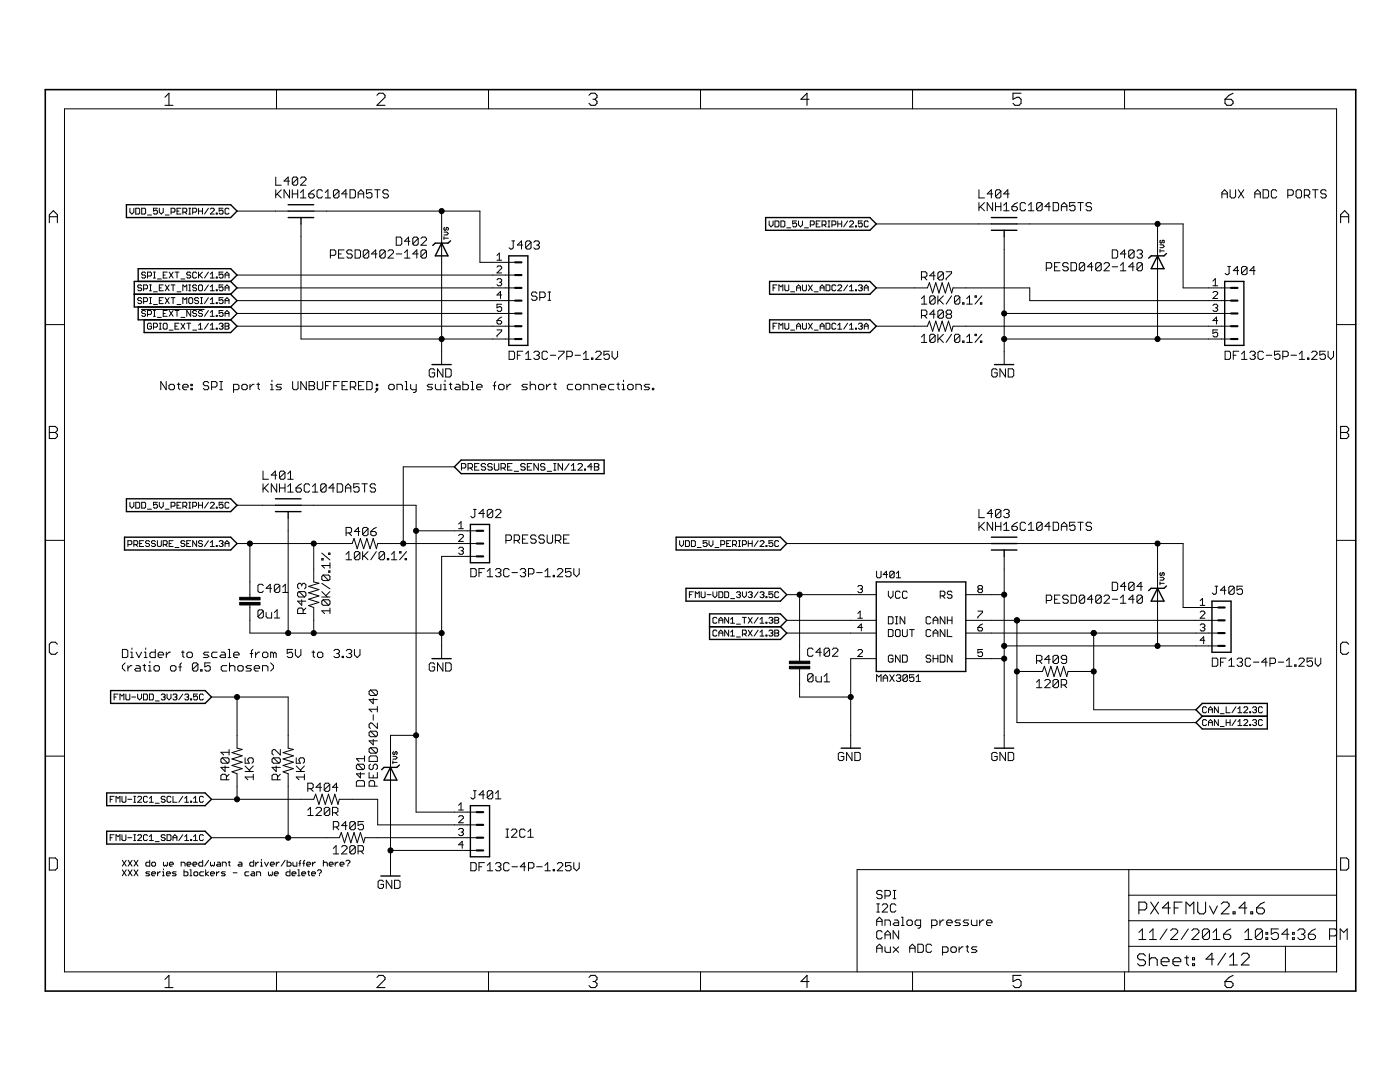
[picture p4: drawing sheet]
<svg xmlns="http://www.w3.org/2000/svg" width="279mm" height="216mm" viewBox="0 0 279 216" stroke-linecap="round" stroke-linejoin="round" font-family="sans-serif">
<g fill="none" stroke="#000" stroke-width=".2">
<path d="M55.2 17.9v3.8M97.5 17.9v3.8M139.8 17.9v3.8M182.1 17.9v3.8M224.4 17.9v3.8M12.9 21.7h253.8v172.2h-253.8zM55 35.3v1.7h1.1M55 37.9v1.6M55.3 38.7l.8 .8M56.1 37.9l-1.1 1.1M57.8 37.9v1.6l-1.1-1.6v1.6M57.8 36.1h-1.1l.8-.8v1.7"/>
<path d="M58.3 38.7h1.1M58.3 37.9v1.6M59.4 35.6l-.3-.3h-.5l-.3 .3v1.1M59.4 35.6v1.1l-.3 .3h-.5l-.3-.3M59.4 37.9v1.6M59.4 35.6l-1.1 1.1M60 39.5h1.1M60 38.4l.5-.5v1.6M60 35.6l.2-.3h.6l.3 .3v.3l-1.1 1.1h1.1M61.6 38.7h.8l.3 .3v.2l-.3 .3h-.5l-.3-.3zM62.7 37.9l-.5 .2-.6 .6M64.3 38.1l-.2-.2h-.6l-.2 .2v1.1l.2 .3h.6l.2-.3"/>
<path d="M64.9 39.5h1.1M64.9 38.4l.5-.5v1.6M67.6 38.1v1.1l-.2 .3h-.6l-.3-.3M67.6 38.1l-.2-.2h-.6l-.3 .2v1.1M67.6 38.1l-1.1 1.1M69.3 38.7h-1.1l.8-.8v1.6M69.8 37.9h.9l.2 .2v1.1l-.2 .3h-.9zM71.5 38.7h1.1M71.5 39.5v-1.1l.5-.5 .6 .5v1.1M74.2 37.9h-1.1v.8l.6-.3h.3l.2 .3v.5l-.2 .3h-.6l-.3-.3M74.8 37.9h1.1M75.3 37.9v1.6"/>
<path d="M77.5 38.1l-.3-.2h-.5l-.3 .2v.3l.3 .3h.5l.3 .3v.2l-.3 .3h-.5l-.3-.3M195.4 37.9v1.6h1.1M198.1 38.7h-1.1l.8-.8v1.6M199.7 38.1v1.1l-.2 .3h-.6l-.2-.3M199.7 38.1l-.2-.2h-.6l-.2 .2v1.1M199.7 38.1l-1 1.1M201.4 38.7h-1.1l.8-.8v1.6M243.9 39.5v-1.1l.5-.5 .5 .5v1.1M243.9 38.7h1M245.5 37.9v1.3l.3 .3h.5l.3-.3v-1.3M247.1 37.9l1.1 1.6M248.2 37.9l-1.1 1.6"/>
<path d="M250.4 38.7h1.1M250.4 39.5v-1.1l.6-.5 .5 .5v1.1M252.1 37.9h.8l.3 .2v1.1l-.3 .3h-.8zM254.8 38.1l-.3-.2h-.5l-.3 .2v1.1l.3 .3h.5l.3-.3M257 39h.8l.3-.3v-.6l-.3-.2h-.8v1.6M258.7 38.1l.2-.2h.6l.2 .2v1.1l-.2 .3h-.6l-.2-.3zM260.3 39h.8l.3-.3v-.6l-.3-.2h-.8v1.6M260.8 39l.6 .5M261.9 37.9h1.1M262.5 37.9v1.6M264.7 38.1l-.3-.2h-.5l-.3 .2v.3l.3 .3h.5l.3 .3v.2l-.3 .3h-.5l-.3-.3M25.9 41.6v.7l.4 .4 .4-.4v-.7"/>
<path d="M27.1 41.6h.6l.2 .1v.8l-.2 .2h-.6zM28.3 59.6l-.2-.2h-.4l-.2 .4 .2 .2h.4l.2 .4-.2 .2h-.4l-.2-.2M28.3 41.6h.6l.2 .1v.8l-.2 .2h-.6zM28.3 57l-.2-.1h-.4l-.2 .3 .2 .2h.4l.2 .4-.2 .2h-.4l-.2-.2M28.7 57.6h.6l.1-.2v-.4l-.1-.1h-.6v1.1M29.1 54.5l-.2-.2h-.4l-.2 .4 .2 .2h.4l.2 .4-.2 .2h-.4l-.2-.2M29.4 42.9h.8M29.4 55.1h.6l.2-.2v-.4l-.2-.2h-.6v1.2M29.8 59.4h.4M29.8 56.9h.4M29.8 58h.4M30 56.9v1.1"/>
<path d="M30 59.4v1.2M30.6 58.2h.8M30.6 54.3h.4M30.6 55.5h.4M30.8 54.3v1.2M31.4 41.6h-.8v.5l.4-.2 .4 .2v.4l-.2 .2h-.4l-.2-.2M31.4 55.7h.8M31.8 41.6v.7l.4 .4 .4-.4v-.7M31.8 57.4h.4M31.8 60h.4M32.6 59.4h-.8v1.2h.8M32.6 56.9h-.8v1.1h.8"/>
<path d="M32.6 54.9h.4M33 42.9h.8M33 56.9l.8 1.1M33 59.4l.8 1.2M33.4 54.3h-.8v1.2h.8M33.8 56.9l-.8 1.1M33.8 59.4l-.8 1.2M33.8 54.3l.7 1.2M34.1 59.4h.8M34.1 42.3h.6l.2-.2v-.4l-.2-.1h-.6v1.1M34.1 56.9h.8M34.5 56.9v1.1"/>
<path d="M34.5 59.4v1.2M34.5 54.3l-.7 1.2M34.9 54.3h.8M35.3 54.3v1.2M35.3 42.1h.4M35.3 58.2h.8M36.1 41.6h-.8v1.1h.8M36.1 55.7h.8M36.5 42.3h.6l.2-.2v-.4l-.2-.1h-.6v1.1M36.5 58v-1.1l.4 .3 .4-.3v1.1M36.9 42.3l.4 .4M37.7 42.7h.4"/>
<path d="M37.7 41.6h.4M37.7 56.9h.4M37.7 58h.4M37.9 59.4h.3l.3 .2v.8l-.3 .2h-.3l-.2-.2v-.8zM37.9 41.6v1.1M37.9 56.9v1.1M38.1 54.5l-.2-.2h-.4l-.2 .4 .2 .2h.4l.2 .4-.2 .2h-.4l-.2-.2M38.5 42.3h.5l.2-.2v-.4l-.2-.1h-.5v1.1M39.2 54.5l-.2-.2h-.3l-.2 .2v.8l.2 .2h.3l.2-.2M39.2 57l-.2-.1h-.3l-.2 .3 .2 .2h.3l.2 .4-.2 .2h-.3l-.2-.2M39.6 59.6l-.2-.2h-.4l-.2 .4 .2 .2h.4l.2 .4-.2 .2h-.4l-.2-.2M39.6 42.1h.8"/>
<path d="M39.6 41.6v1.1M39.6 54.3v1.2M39.8 56.9h.4l.2 .1v.8l-.2 .2h-.4l-.2-.2v-.8zM39.8 54.9l.6 .6M40 59.4h.4M40.2 59.4v1.2M40.4 41.6v1.1M40.4 54.3l-.8 .8M41.6 41.6l-.8 1.1M41.6 56.9l-.8 1.1M41.6 59.4l-.8 1.2M41.6 54.3l-.8 1.2"/>
<path d="M42 41.7l.2-.1h.4l.2 .1v.2l-.8 .8h.8M42 54.7l.4-.4v1.2M42 57.2l.4-.3v1.1M42 59.8l.4-.4v1.2M42 58h.8M42 55.5h.8M43.2 42.5h.1v.2h-.1zM43.2 55.3h.1v.2h-.1zM43.2 57.8h.1v.2h-.1zM44.5 59.4h-.8v.6l.4-.2 .4 .2v.4l-.2 .2h-.4l-.2-.2M44.5 41.6h-.8v.5l.4-.2 .4 .2v.4l-.2 .2h-.4l-.2-.2M44.5 54.3h-.8v.6l.4-.2 .4 .2v.4l-.2 .2h-.4l-.2-.2"/>
<path d="M44.5 56.9h-.8v.5l.4-.2 .4 .2v.4l-.2 .2h-.4l-.2-.2M44.9 55.5v-.8l.4-.4 .4 .4v.8M44.9 58v-.8l.4-.3 .4 .3v.8M44.9 57.4h.8M44.9 60h.8M44.9 54.9h.8M45.7 41.7l-.2-.1h-.4l-.2 .1v.8l.2 .2h.4l.2-.2M47.3 42.1h10.2M47.3 57.4h55.5M47.3 60h55.5M47.3 54.9h55.5M60.1 44.7v22.9h42.7"/>
<path d="M62.6 42.1h33.2v10.2h7M65.9 50.9h.8l.3-.2v-.6l-.3-.2h-.8v1.6M67.6 50.7h.5M68.7 49.9h-1.1v1.6h1.1M70.3 50.1l-.3-.2h-.5l-.3 .2v.3l.3 .3h.5l.3 .2v.3l-.3 .3h-.5l-.3-.3M70.9 49.9h.8l.2 .2v1.1l-.2 .3h-.8zM73.6 50.1l-.3-.2h-.5l-.3 .2v1.1M73.6 50.1v1.1l-.3 .3h-.5l-.3-.3M73.6 50.1l-1.1 1.1M75.2 50.7h-1.1l.9-.8v1.6M76.9 50.1l-.3-.2h-.5l-.3 .2v1.1M76.9 50.1v1.1l-.3 .3h-.5l-.3-.3"/>
<path d="M76.9 50.1l-1.1 1.1M77.4 50.1l.3-.2h.6l.2 .2v.3l-1.1 1.1h1.1M79.1 50.7h1.1M79.1 47.3h.8l.3 .3v1.1l-.3 .2h-.8zM80.7 51.5h1.1M80.7 50.4l.6-.5v1.6M81.8 48.1h-1.1l.8-.8v1.6M83.5 50.7h-1.1l.8-.8v1.6M83.5 47.6l-.3-.3h-.6l-.2 .3v1.1M83.5 47.6v1.1l-.3 .2h-.6l-.2-.2M83.5 47.6l-1.1 1.1M84 47.6l.3-.3h.5l.3 .3v.3l-1.1 1h1.1"/>
<path d="M85.1 50.1l-.3-.2h-.5l-.3 .2v1.1M85.1 50.1v1.1l-.3 .3h-.5l-.3-.3M85.1 50.1l-1.1 1.1M88.1 42.1v30.6M88.6 47.5h.9M88.6 47.2v.6M88.6 46.3h.6l.3 .3-.3 .3h-.6M88.8 45.4l-.2 .4 .3 .2 .1-.5 .3-.1 .2 .1-.2 .5M99.2 55.8l.2-.2h.5l.2 .2v.3l-.2 .2M99.2 53.3l.2-.2h.5l.2 .2v.2l-.9 1h.9M99.2 51l.5-.5v1.4M99.2 51.9h.9"/>
<path d="M99.7 56.3h.2M99.9 56.3l.2 .3v.2l-.2 .2h-.5l-.2-.2M100.1 58.9h-.9l.7-.7v1.4M102.2 48.1h.5M102.4 48.1v1.3l-.2 .3h-.3l-.3-.3M104.3 48.9h-1l.8-.8v1.6M106 48.3l-.3-.2h-.5l-.3 .2v1.1M106 48.3v1.1l-.3 .3h-.5l-.3-.3M106 48.3l-1.1 1.1M106.5 48.3l.3-.2h.6l.2 .2v.3l-.2 .3M107.1 48.9h.3M107.2 58.5l-.3-.2h-.6l-.2 .2v.3l.2 .3h.6l.3 .3v.2l-.3 .3h-.6l-.2-.3"/>
<path d="M107.4 48.9l.2 .3v.2l-.2 .3h-.6l-.3-.3M107.7 59.4h.8l.3-.3v-.6l-.3-.2h-.8v1.6M109.4 58.3h.5M109.4 59.9h.5M109.6 58.3v1.6M153.5 44.1v.8l.4 .4 .4-.4v-.8M154.3 57.4h.4M154.7 44.1h.6l.1 .2v.8l-.1 .2h-.6zM155.1 56.9h-.8v1.1M155.4 58v-1.1l.5 .3 .3-.3v1.1M155.9 44.1h.5l.2 .2v.8l-.2 .2h-.5zM156.6 56.9v.9l.2 .2h.4l.2-.2v-.9"/>
<path d="M157 45.5h.8M157.8 58.2h.8M159 44.1h-.8v.6l.4-.2 .4 .2v.4l-.2 .2h-.4l-.2-.2M159 58v-.8l.4-.3 .4 .3v.8M159 57.4h.8M159.4 44.1v.8l.4 .4 .3-.4v-.8M160.1 56.9v.9l.2 .2h.4l.2-.2v-.9M160.5 45.5h.8M161.3 56.9l.8 1.1M161.7 44.9h.6l.2-.2v-.4l-.2-.2h-.6v1.2M162.1 56.9l-.8 1.1M162.5 58.2h.8"/>
<path d="M162.9 44.7h.4M163.7 58v-.8l.4-.3 .4 .3v.8M163.7 44.1h-.8v1.2h.8M163.7 57.4h.8M164.1 44.9h.6l.1-.2v-.4l-.1-.2h-.6v1.2M164.5 44.9l.3 .4M164.8 56.9h.6l.2 .1v.8l-.2 .2h-.6zM165.2 45.3h.4M165.2 44.1h.4M165.4 44.1v1.2M166 44.9h.6l.2-.2v-.4l-.2-.2h-.6v1.2M166.8 57l-.2-.1h-.4l-.2 .1v.8l.2 .2h.4l.2-.2"/>
<path d="M167.2 44.7h.8M167.2 44.1v1.2M167.2 57l.2-.1h.4l.2 .1v.2l-.8 .8h.8M168 44.1v1.2M169.2 44.1l-.8 1.2M169.2 56.9l-.8 1.1M169.5 44.3l.2-.2h.4l.2 .2v.2l-.8 .8h.8M169.5 58h.8M169.5 57.2l.4-.3v1.1M170.7 45.1h.2v.2h-.2zM170.7 57.8h.2v.2h-.2zM171.3 57l.2-.1h.4l.2 .1-.2 .4"/>
<path d="M171.7 57.4h.2M171.9 57.4l.2 .2-.2 .4h-.4l-.2-.2M172.1 44.1h-.8v.6l.4-.2 .4 .2v.4l-.2 .2h-.4l-.2-.2M172.5 58v-.8l.4-.3 .4 .3v.8M172.5 57.4h.8M173.3 44.3l-.2-.2h-.4l-.2 .2v.8l.2 .2h.4l.2-.2M174.9 44.7h22.9M174.9 57.4h10.2l.4-1 .6 2.1 .7-2.1 .6 2.1 .6-2.1 .7 2.1 .6-2.1 .6 2.1 .3-1.1h15.3v2.6h40.2M183.9 59.6l.5-.6v1.7M183.9 55.3h.8l.3-.3v-.5l-.3-.3h-.8v1.7M184.4 55.3l.6 .6M186.6 59.3l-.2-.3h-.6l-.3 .3v1.1"/>
<path d="M186.6 59.3v1.1l-.2 .3h-.6l-.3-.3M186.6 59.3l-1.1 1.1M186.6 55h-1.1l.9-.8v1.7M187.2 59v1.7M187.5 59.9l.8 .8M188.3 54.5l-.3-.3h-.5l-.3 .3v1.1M188.3 59l-1.1 1.1M188.3 54.5v1.1l-.3 .3h-.5l-.3-.3M188.3 54.5l-1.1 1.1M188.8 54.2h1.1v.3l-1.1 1.1v.3M189.9 59l-1.1 1.7M191.6 59.3l-.3-.3h-.6l-.2 .3v1.1"/>
<path d="M191.6 59.3v1.1l-.3 .3h-.6l-.2-.3M191.6 59.3l-1.1 1.1M192.9 59.6l.6-.6v1.7M194.6 59h.3v.3h-.3zM195.4 40.4v1.7M195.6 41.2l.9 .9M195.9 59l-1.3 1.7M196.5 40.4l-1.1 1.1M198.1 40.4v1.7l-1.1-1.7v1.7M198.7 40.4v1.7M198.7 41.2h1M199.7 40.4v1.7"/>
<path d="M200.3 41l.6-.6v1.7M200.3 42.1h1.1M200.4 47.2v25.5M202 41.2h.8l.3 .3v.3l-.3 .3h-.6l-.2-.3zM202.9 44.7h33.2v12.7h9.6M203.1 40.4l-.6 .3-.5 .5M204.7 40.7l-.3-.3h-.5l-.3 .3v1.1l.3 .3h.5l.3-.3M205.2 41l.6-.6v1.7M205.2 42.1h1.1M208 40.7l-.3-.3h-.5l-.3 .3v1.1M208 40.7v1.1l-.3 .3h-.5l-.3-.3M208 40.7l-1.1 1.1"/>
<path d="M208.8 53.5h.8l.3-.3v-.5l-.3-.3h-.8v1.6M209.6 41.2h-1.1l.8-.8v1.7M210.2 40.4h.8l.3 .3v1.1l-.3 .3h-.8zM210.5 53.2h.5M211.5 52.4h-1v1.6h1M211.8 42.1v-1.1l.6-.6 .5 .6v1.1M211.8 41.2h1.1M213.2 52.7l-.3-.3h-.5l-.3 .3v.3l.3 .2h.5l.3 .3v.3l-.3 .2h-.5l-.3-.2M213.7 52.4h.9l.2 .3v1.1l-.2 .2h-.9zM214.5 40.4h-1v.8l.5-.2h.3l.2 .2v.6l-.2 .3h-.6l-.2-.3M215.1 40.4h1.1M215.6 40.4v1.7"/>
<path d="M216.5 52.7v1.1l-.3 .2h-.5l-.3-.2M216.5 52.7l-.3-.3h-.5l-.3 .3v1.1M216.5 52.7l-1.1 1.1M217.8 40.7l-.2-.3h-.6l-.3 .3v.3l.3 .2h.6l.2 .3v.3l-.2 .3h-.6l-.3-.3M218.1 53.2h-1.1l.8-.8v1.6M219.8 52.7l-.3-.3h-.6l-.2 .3v1.1M219.8 52.7v1.1l-.3 .2h-.6l-.2-.2M219.8 52.7l-1.1 1.1M220.3 52.7l.3-.3h.5l.3 .3v.3l-1.1 1h1.1M222 49.9h.8l.3 .2v1.1l-.3 .3h-.8zM222 53.2h1.1M223.6 54h1.1"/>
<path d="M223.6 53l.6-.6v1.6M224.7 50.7h-1.1l.8-.8v1.6M226.3 50.1l-.2-.2h-.6l-.2 .2v1.1M226.3 50.1v1.1l-.2 .3h-.6l-.2-.3M226.3 53.2h-1l.8-.8v1.6M226.3 50.1l-1 1.1M226.9 50.1l.3-.2h.5l.3 .2v.3l-.3 .3M227.4 50.7h.3M227.7 50.7l.3 .2v.3l-.3 .3h-.5l-.3-.3M228 52.7l-.3-.3h-.5l-.3 .3v1.1M228 52.7v1.1l-.3 .2h-.5l-.3-.2M228 52.7l-1.1 1.1"/>
<path d="M231 44.7v22.9M231.5 48.9h.6l.2 .2-.2 .3h-.6M231.5 50.1h.8M231.5 49.8v.6M231.6 47.9l-.1 .2 .1 .4 .3-.1 .2-.5 .2 .2-.1 .4M242.1 58.4l.2-.2h.5l.2 .2v.2l-.9 1h.9M242.1 57h.9M242.1 56.1l.4-.5v1.4M245 53.2h.6M245.3 53.2v1.3l-.3 .3h-.2l-.3-.3M247.2 54h-1.1l.9-.8v1.6M248.9 53.4v1.1l-.3 .3h-.5l-.3-.3"/>
<path d="M248.9 53.4l-.3-.2h-.5l-.3 .2v1.1M248.9 53.4l-1.1 1.1M250.5 54h-1.1l.8-.8v1.6M9 64.8h3.9M28.2 61.7h12.5M28.7 60.2h.6l.1-.2v-.4l-.1-.2h-.6v1.2M29.1 62.1l-.2-.1h-.4l-.2 .1 .2 .4h.4l.2 .2-.2 .4h-.4l-.2-.2M29.4 62.7h.6l.2-.2v-.4l-.2-.1h-.6v1.1M29.8 60.6h.4M30.2 64.7l-.2-.2h-.4l-.2 .2v.8l.2 .2h.4l.2-.2v-.4h-.4M30.6 65.3h.6l.2-.2v-.4l-.2-.2h-.6v1.2M30.6 60.8h.8"/>
<path d="M30.6 62h.4M30.6 63.1h.4M30.8 62v1.1M31.4 63.3h.8M31.8 64.5h.4M31.8 65.7h.4M32 64.5v1.2M32.6 62.5h.4M32.8 64.5h.4l.2 .2v.8l-.2 .2h-.4l-.2-.2v-.8zM33.2 76.1v1.7l-1.1-1.7v1.7M33.4 62h-.8v1.1h.8M33.7 77l.3-.3h.5l.3 .3v.5l-.3 .3h-.5l-.3-.3z"/>
<path d="M33.8 62l.7 1.1M33.8 65.9h.7M34.5 62l-.7 1.1M34.9 62h.8M34.9 65.1h.4M35.3 62v1.1M35.3 60.8h.8M35.4 76.7h.5M35.6 76.4v1.1l.3 .3M35.7 64.5h-.8v1.2h.8M36.1 63.3h.8M36.1 64.5l.8 1.2"/>
<path d="M36.5 77.2h1v-.2l-.2-.3h-.6l-.2 .3v.5l.2 .3h.6M36.5 60.6v-1.2l.4 .4 .4-.4v1.2M36.9 64.5l-.8 1.2M37.3 64.5h.8M37.7 64.5v1.2M38.1 62v1.1l-.8-1.1v1.1M38.1 76.7h.3v.3h-.3zM38.1 77.5h.3v.3h-.3zM38.5 65.9h.7M39.2 62.1l-.2-.1h-.3l-.2 .1 .2 .4h.3l.2 .2-.2 .4h-.3l-.2-.2M39.6 65.7h.8M39.6 64.9l.4-.4v1.2"/>
<path d="M40 60.6h.4M40.4 62.1l-.2-.1h-.4l-.2 .1 .2 .4h.4l.2 .2-.2 .4h-.4l-.2-.2M41.6 62l-.8 1.1M41.6 64.5l-.8 1.2M41.7 76.4l-.3-.3h-.5l-.3 .3v.3l.3 .3h.5l.3 .2v.3l-.3 .3h-.5l-.3-.3M42 64.9l.4-.4v1.2M42 62.3l.4-.3v1.1M42 60.6h.8M42 63.1h.8M42 65.7h.8M42.2 77.2h.8l.3-.2v-.6l-.3-.3h-.8v1.7M43.2 60.4h.1v.2h-.1z"/>
<path d="M43.2 62.9h.1v.2h-.1zM43.2 65.5h.1v.2h-.1zM43.7 64.7l.2-.2h.4l.2 .2-.2 .4M43.9 77.8h.5M43.9 76.1h.5M44.1 76.1v1.7M44.1 65.1h.2M44.3 65.1l.2 .2-.2 .4h-.4l-.2-.2M44.5 62h-.8v.5l.4-.2 .4 .2v.4l-.2 .2h-.4l-.2-.2M44.9 60.6v-.8l.4-.4 .4 .4v.8M44.9 63.1v-.8l.4-.3 .4 .3v.8M44.9 64.5h.6l.2 .2-.2 .4 .2 .4-.2 .2h-.6z"/>
<path d="M44.9 62.5h.8M44.9 65.1h.6M46.6 77.8h.8l.3-.3v-.5l-.3-.3h-.8v1.6M47.3 62.5h55.5M47.3 65.1h55.5M48.5 76.7h.6l.2 .3v.5l-.2 .3h-.6l-.2-.3v-.5zM49.9 76.7v1.1M50.7 76.7h-.3l-.5 .5M51.3 76.7h.5M51.5 76.4v1.1l.3 .3M54 76.7h.3v1.1M54 77.8h.5"/>
<path d="M54.3 75.9v.2M56.2 76.7h-.8l-.3 .3 .3 .2h.5l.3 .3-.3 .3h-.8M58.4 76.1v1.4l.3 .3h.5l.3-.3v-1.4M61.1 76.1v1.7l-1.1-1.7v1.7M61.7 76.1h.8l.3 .3v.3l-.3 .3 .3 .2v.3l-.3 .3h-.8zM61.7 77h.8M63.3 76.1v1.4l.3 .3h.5l.3-.3v-1.4M65 77h.5M66.1 76.1h-1.1v1.7M66.6 77h.6M67.7 76.1h-1.1v1.7M68.3 77h.5"/>
<path d="M69.3 76.1h-1v1.7h1M69.9 77.2h.8l.3-.2v-.6l-.3-.3h-.8v1.7M70.4 77.2l.6 .6M71.5 77h.6M72.6 76.1h-1.1v1.7h1.1M73.2 76.1h.8l.3 .3v1.1l-.3 .3h-.8zM75.1 76.7h.3v.3h-.3zM75.1 77.5h.3v.3h-.3zM75.4 77.8l-.6 .5M77.6 77l.3-.3h.5l.3 .3v.5l-.3 .3h-.5l-.3-.3zM79.2 77.8v-1.1h.8l.3 .3v.8M80.9 76.1h.2v1.7"/>
<path d="M80.9 77.8h.5M82 76.7v.8l.2 .3h.9M83.1 76.7v1.3l-.3 .3h-.3M86.3 76.7h-.8l-.2 .3 .2 .2h.6l.2 .3-.2 .3h-.8M86.7 73.9l-.2-.3h-.6l-.2 .3v1.1l.2 .2h.6l.2-.2v-.6h-.5M86.9 76.7v.8l.3 .3h.8v-1.1M88.4 73.6v1.6l-1.1-1.6v1.6M88.5 77.8h.6M88.5 76.7h.3v1.1M88.8 75.9v.2M88.9 73.6h.9l.2 .3v1.1l-.2 .2h-.9zM89.6 76.7h.6"/>
<path d="M89.9 76.4v1.1l.3 .3M91 76.7h.5l.3 .3v.8h-.8l-.3-.3 .3-.3h.8M92.4 76.1v1.7h.8l.3-.3v-.5l-.3-.3h-.8M94 76.1h.3v1.7M94 77.8h.6M95.1 77.2h1.1v-.2l-.3-.3h-.5l-.3 .3v.5l.3 .3h.5M98.4 77h.6M99 76.1l-.3 .3v1.4M99.2 64h.7l.2 .2v.2l-.2 .3h-.5l-.2-.3zM99.2 65.8h.9v.3l-.9 .9v.2M99.5 77l.3-.3h.5l.3 .3v.5l-.3 .3h-.5l-.3-.3zM100.1 60.7h-.9v.7l.5-.2h.2l.2 .2v.5l-.2 .2h-.5l-.2-.2"/>
<path d="M100.1 63.3l-.9 .7M101.2 76.7v1.1M101.6 70.1h.8l.3 .3v1l-.3 .3h-.8zM102 76.7h-.3l-.5 .5M103.3 70.9h.5M104.3 70.1h-1v1.6M104.9 71.7h1.1M104.9 70.6l.5-.5v1.6M105.3 76.7h-.9l-.2 .3 .2 .2h.6l.3 .3-.3 .3h-.8M105.8 77l.3-.3h.5l.3 .3v.8M105.8 76.1v1.7M106.5 70.4l.3-.3h.6l.2 .3v.2l-.2 .3"/>
<path d="M107.1 70.9h.3M107.4 70.9l.2 .3v.2l-.2 .3h-.6l-.3-.3M107.7 76.7h.6l.2 .3v.5l-.2 .3h-.6l-.2-.3v-.5zM109.1 76.7v1.1M109.3 70.4l-.3-.3h-.5l-.3 .3v1l.3 .3h.5l.3-.3M109.8 70.9h1.1M109.9 76.7h-.3l-.5 .5M110.5 76.7h.5M110.7 76.4v1.1l.3 .3M111.5 70.1h1.1v.3l-1.1 1v.3M113.1 71.2h.8l.3-.3v-.5l-.3-.3h-.8v1.6M114.3 76.7h-.8l-.3 .3v.5l.3 .3h.8"/>
<path d="M114.8 70.9h1M114.9 77l.2-.3h.6l.3 .3v.5l-.3 .3h-.6l-.2-.3zM116.4 71.7h1.1M116.4 70.6l.5-.5v1.6M116.5 77.8v-1.1h.8l.3 .3v.8M118 71.4h.3v.3h-.3zM118.2 77.8v-1.1h.8l.2 .3v.8M118.9 70.4l.2-.3h.6l.3 .3v.2l-1.1 1.1h1.1M119.8 77.2h1.1v-.2l-.3-.3h-.5l-.3 .3v.5l.3 .3h.5M121.6 70.1h-1.1v.8l.6-.3h.2l.3 .3v.5l-.3 .3h-.5l-.3-.3M122.2 70.1v1.1l.5 .5 .6-.5v-1.1M122.5 76.7h-.8l-.3 .3v.5l.3 .3h.8"/>
<path d="M123.1 76.7h.5M123.4 76.4v1.1l.2 .3M124.2 77.8h.5M124.2 76.7h.2v1.1M124.4 75.9v.2M125.3 77l.2-.3h.6l.3 .3v.5l-.3 .3h-.6l-.2-.3zM126.9 77.8v-1.1h.8l.3 .3v.8M129.6 76.7h-.8l-.2 .3 .2 .2h.6l.2 .3-.2 .3h-.8M130.2 77.5h.3v.3h-.3zM154.3 65.1h.4M155.1 64.5h-.8v1.2M155.4 65.7v-1.2l.5 .4 .3-.4v1.2"/>
<path d="M156.6 64.5v1l.2 .2h.4l.2-.2v-1M157.8 65.9h.8M159 65.7v-.8l.4-.4 .4 .4v.8M159 65.1h.8M160.1 64.5v1l.2 .2h.4l.2-.2v-1M161.3 64.5l.8 1.2M162.1 64.5l-.8 1.2M162.5 65.9h.8M163.7 65.7v-.8l.4-.4 .4 .4v.8M163.7 65.1h.8M164.8 64.5h.6l.2 .2v.8l-.2 .2h-.6zM166.8 64.7l-.2-.2h-.4l-.2 .2v.8l.2 .2h.4l.2-.2"/>
<path d="M167.2 65.7h.8M167.2 64.9l.4-.4v1.2M169.2 64.5l-.8 1.2M169.5 65.7h.8M169.5 64.9l.4-.4v1.2M170.7 65.5h.2v.2h-.2zM171.3 64.7l.2-.2h.4l.2 .2-.2 .4M171.7 65.1h.2M171.9 65.1l.2 .2-.2 .4h-.4l-.2-.2M172.5 65.7v-.8l.4-.4 .4 .4v.8M172.5 65.1h.8M174.9 65.1h10.2l.4-1 .6 2 .7-2 .6 2 .6-2 .7 2 .6-2 .6 2 .3-1h55.5"/>
<path d="M183.9 67.2l.5-.5v1.6M183.9 68.3h1.1M183.9 60.7h1.1M183.9 63h.8l.3-.3v-.6l-.3-.2h-.8v1.6M184.4 63l.6 .5M186.6 67v1.1l-.2 .2h-.6l-.3-.2M186.6 67l-.2-.3h-.6l-.3 .3v1.1M186.6 67l-1.1 1.1M186.6 62.7h-1.1l.9-.8v1.6M187.2 66.7v1.6M187.5 67.5l.8 .8M188.3 62.1l-.3-.2h-.5l-.3 .2v1.1"/>
<path d="M188.3 66.7l-1.1 1.1M188.3 62.1v1.1l-.3 .3h-.5l-.3-.3M188.3 62.1l-1.1 1.1M189.1 62.7l-.3-.3v-.3l.3-.2h.6l.2 .2v.3l-.2 .3M189.1 62.7h.6M189.1 62.7l-.3 .3v.2l.3 .3h.6l.2-.3v-.2l-.2-.3M189.9 66.7l-1.1 1.6M191.6 67v1.1l-.3 .2h-.6l-.2-.2M191.6 67l-.3-.3h-.6l-.2 .3v1.1M191.6 67l-1.1 1.1M192.1 68.1h.3v.2h-.3zM192.1 60.4h.3v.3h-.3z"/>
<path d="M192.9 68.3h1.1M192.9 67.2l.6-.5v1.6M192.9 60.7h1.1M194.6 66.7h.3v.3h-.3zM195.7 68.1h.2v.2h-.2zM195.7 60.4h.2v.3h-.2zM195.9 66.7l-1.3 1.6M199 73.9l-.3-.3h-.5l-.3 .3v1.1l.3 .2h.5l.3-.2v-.6h-.5M200.4 62.5h45.3M200.4 67.6h45.3M200.7 73.6v1.6l-1.1-1.6v1.6M201.2 73.6h.8l.3 .3v1.1l-.3 .2h-.8z"/>
<path d="M242.1 61l.2-.3h.5l.2 .3v.2l-.2 .2M242.5 61.4h.3M242.8 61.4l.2 .3v.2l-.2 .2h-.5l-.2-.2M243 65.8h-.9v.7l.4-.2h.3l.2 .2v.5l-.2 .2h-.5l-.2-.2M243 64h-.9l.7-.7v1.4M244.5 70.1h.8l.3 .3v1l-.3 .3h-.8zM246.1 70.9h.6M247.2 70.1h-1.1v1.6M247.8 71.7h1.1M247.8 70.6l.5-.5v1.6M249.4 70.4l.3-.3h.5l.3 .3v.2l-.3 .3M250 70.9h.2"/>
<path d="M250.2 70.9l.3 .3v.2l-.3 .3h-.5l-.3-.3M252.2 70.4l-.3-.3h-.6l-.2 .3v1l.2 .3h.6l.3-.3M252.7 70.9h1.1M255.4 70.1h-1v.8l.5-.3h.3l.2 .3v.5l-.2 .3h-.6l-.2-.3M256 71.2h.8l.3-.3v-.5l-.3-.3h-.8v1.6M257.6 70.9h1.1M259.3 71.7h1.1M259.3 70.6l.5-.5v1.6M260.9 71.4h.3v.3h-.3zM261.8 70.4l.2-.3h.6l.2 .3v.2l-1 1.1h1M264.5 70.1h-1.1v.8l.8-.3 .3 .3v.5l-.3 .3h-.5l-.3-.3M265 70.1v1.1l.6 .5 .5-.5v-1.1"/>
<path d="M266.7 64.8h3.9M52.5 94v1.6h1.1M52.5 96.5v1.7M52.8 97.4l.8 .8M53.6 96.5l-1.1 1.1M55.2 96.5v1.7l-1.1-1.7v1.7M55.2 94.8h-1.1l.8-.8v1.6M55.8 96.5v1.7M55.8 97.4h1.1M56.9 94.3l-.3-.3h-.6l-.2 .3v1.1M56.9 94.3v1.1l-.3 .2h-.6l-.2-.2M56.9 96.5v1.7"/>
<path d="M56.9 94.3l-1.1 1.1M57.4 97.1l.6-.6v1.7M57.4 94.6l.6-.6v1.6M57.4 98.2h1.1M57.4 95.6h1.1M59.1 97.4h.8l.3 .2v.3l-.3 .3h-.6l-.2-.3zM60.2 96.5l-.6 .3-.5 .6M61.8 96.8l-.3-.3h-.5l-.3 .3v1.1l.3 .3h.5l.3-.3M62.4 98.2h1M62.4 97.1l.5-.6v1.7M65.1 96.8v1.1l-.3 .3h-.5l-.3-.3M65.1 96.8l-.3-.3h-.5l-.3 .3v1.1"/>
<path d="M65.1 96.8l-1.1 1.1M66.7 97.4h-1.1l.9-.9v1.7M67.3 96.5h.8l.3 .3v1.1l-.3 .3h-.8zM68.9 97.4h1.1M68.9 98.2v-1.1l.6-.6 .5 .6v1.1M71.7 96.5h-1.1v.9l.5-.3h.3l.3 .3v.5l-.3 .3h-.6l-.2-.3M72.2 96.5h1.1M72.8 96.5v1.7M75 96.8l-.3-.3h-.6l-.2 .3v.3l.2 .3h.6l.3 .2v.3l-.3 .3h-.6l-.2-.3M90.7 93.2h-10.2v15.3M92.1 93.4h.7l.2-.2v-.5l-.2-.2h-.7v1.3M93.4 93.4h.7l.2-.2v-.5l-.2-.2h-.7v1.3"/>
<path d="M93.9 93.4l.4 .4M94.7 93.2h.5M95.6 92.5h-.9v1.3h.9M96.9 92.7l-.2-.2h-.4l-.3 .2v.2l.3 .3h.4l.2 .2-.2 .4h-.4l-.3-.2M98.2 92.7l-.2-.2h-.4l-.3 .2v.2l.3 .3h.4l.2 .2-.2 .4h-.4l-.3-.2M98.7 92.5v1.1l.2 .2h.4l.2-.2v-1.1M100 93.4h.6l.3-.2v-.5l-.3-.2h-.6v1.3M100.4 93.4l.5 .4M101.3 93.2h.4M102.2 92.5h-.9v1.3h.9M102.6 94h.9M104.8 92.7l-.2-.2h-.4l-.3 .2v.2l.3 .3h.4l.2 .2v.2l-.2 .2h-.4l-.3-.2"/>
<path d="M105.2 93.2h.5M106.1 92.5h-.9v1.3h.9M107.4 92.5v1.3l-.8-1.3v1.3M108.8 92.7l-.3-.2h-.4l-.2 .2v.2l.2 .3h.4l.3 .2-.3 .4h-.4l-.2-.2M109.2 94h.9M110.5 92.5h.5M110.5 93.8h.5M110.7 92.5v1.3M112.3 92.5v1.3l-.9-1.3v1.3M113.6 92.5l-.9 1.3M114 93.8h.9M114 92.9l.5-.4v1.3"/>
<path d="M115.3 92.7l.2-.2h.5l.2 .2v.2l-.9 .9h.9M116.6 93.6h.3v.2h-.3zM118.2 93.2h-.9l.7-.7v1.3M118.6 92.5h.7l.2 .2v.2l-.2 .3 .2 .4-.2 .2h-.7zM118.6 93.2h.7M9 107.8h3.9M25.5 108.7h.6l.2-.2v-.4l-.2-.2h-.6v1.2M25.9 100.2v.8l.4 .4 .4-.4v-.8M26.7 108.7h.6l.2-.2v-.4l-.2-.2h-.6v1.2M27.1 100.2h.6l.2 .2v.8l-.2 .2h-.6zM27.1 108.7l.4 .4M27.9 108.5h.4"/>
<path d="M28.3 100.2h.6l.2 .2v.8l-.2 .2h-.6zM28.7 107.9h-.8v1.2h.8M29.4 101.6h.8M29.8 108.1l-.2-.2h-.3l-.2 .2 .2 .4h.3l.2 .2-.2 .4h-.3l-.2-.2M31 108.1l-.2-.2h-.4l-.2 .2 .2 .4h.4l.2 .2-.2 .4h-.4l-.2-.2M31.4 100.2h-.8v.6l.4-.2 .4 .2v.4l-.2 .2h-.4l-.2-.2M31.4 107.9v1l.2 .2h.4l.2-.2v-1M31.8 100.2v.8l.4 .4 .4-.4v-.8M32.6 108.7h.6l.2-.2v-.4l-.2-.2h-.6v1.2M33 101.6h.8M33 108.7l.4 .4M33.8 108.5h.3"/>
<path d="M34.1 101h.6l.2-.2v-.4l-.2-.2h-.6v1.2M34.5 107.9h-.7v1.2h.7M34.9 109.2h.8M35.3 100.8h.4M36.1 100.2h-.8v1.2h.8M36.5 101h.6l.2-.2v-.4l-.2-.2h-.6v1.2M36.9 108.1l-.2-.2h-.4l-.2 .2v.2l.2 .2h.4l.2 .4-.2 .2h-.4l-.2-.2M36.9 101l.4 .4M37.3 108.5h.4M37.7 101.4h.4M37.7 100.2h.4M37.9 100.2v1.2"/>
<path d="M38.1 107.9h-.8v1.2h.8M38.5 101h.5l.2-.2v-.4l-.2-.2h-.5v1.2M39.2 107.9v1.2l-.7-1.2v1.2M39.6 100.2v1.2M39.6 100.8h.8M40.4 108.1l-.2-.2h-.4l-.2 .2 .2 .4h.4l.2 .2-.2 .4h-.4l-.2-.2M40.4 100.2v1.2M41.6 100.2l-.8 1.2M41.6 107.9l-.8 1.2M42 100.4l.2-.2h.4l.2 .2v.2l-.8 .8h.8M42 109.1h.8M42 108.3l.4-.4v1.2"/>
<path d="M43.2 101.2h.1v.2h-.1zM43.2 108.9h.1v.2h-.1zM43.7 108.1l.2-.2h.4l.2 .2-.2 .4M44.1 108.5h.2M44.3 108.5l.2 .2-.2 .4h-.4l-.2-.2M44.5 100.2h-.8v.6l.4-.2 .4 .2v.4l-.2 .2h-.4l-.2-.2M44.9 109.1v-.8l.4-.4 .4 .4v.8M44.9 108.5h.8M45.7 100.4l-.2-.2h-.4l-.2 .2v.8l.2 .2h.4l.2-.2M47.3 100.8h7.7M47.3 108.5h23l.4-1.1 .6 2.1 .6-2.1 .7 2.1 .6-2.1 .7 2.1 .6-2.1 .6 2.1 .3-1h19.7M49.9 108.5v10.7"/>
<path d="M52.6 116.8l-.3-.2h-.6l-.2 .2v1.1l.2 .3h.6l.3-.3M54.2 117.4h-1.1l.8-.8v1.6M55.8 116.8v1.1l-.2 .3h-.6l-.2-.3M55.8 116.8l-.2-.2h-.6l-.2 .2v1.1M55.8 116.8l-1 1.1M56.4 118.2h1.1M56.4 117.1l.5-.5v1.6M57.5 103.4v22.9M59.7 118l-.3 .3v.6l.3 .2h1.1M59.7 118h1.1l.2 .3v.6l-.2 .2M59.7 118l1.1 1.1M60.1 100.8h22.9v61.3h12.1"/>
<path d="M60.2 116.7l.3-.3h.3l.2 .3v.5l-.2 .3M60.2 116.7l-.3-.3h-.2l-.3 .3v.5l.3 .3M60.2 119.7v1.1l-.8-.8h1.6M60.2 116.7v.2M62.6 108.5v7.6l1 .3-2 .6 2 .6-2 .7 2 .6-2 .7 2 .6-2 .6 1 .4v5.1M64.2 111.5h.3v.2h-.3zM64.2 119.1h1.6M64.2 118l1.1 1.1M64.2 116.4l1.6 1.1M64.2 110.4l1.6 1.3M64.5 114.7h1.1l.2 .3v.6l-.2 .2M64.5 119.7h1.1l.2 .3v.5l-.2 .3"/>
<path d="M64.5 119.7l-.3 .3v.5l.3 .3h1.1M64.5 114.7l-.3 .3v.6l.3 .2h1.1M64.5 119.7l1.1 1.1M64.5 114.7l1.1 1.1M65.6 110.4h.2v.2h-.2zM65.6 113.9h.2v.3h-.2zM65.8 112.3v1.1M65.8 118l-.8 .9M65.8 112.8h-1.6l.6 .6M69.1 110.6l.5-.5v1.6M69.1 111.7h1.1M69.1 106.3h.8l.3-.2v-.6l-.3-.3h-.8v1.7"/>
<path d="M69.6 106.3l.6 .6M71.8 110.3v1.1l-.3 .3h-.5l-.3-.3M71.8 110.3l-.3-.2h-.5l-.3 .2v1.1M71.8 110.3l-1.1 1.1M71.8 106.1h-1.1l.8-.9v1.7M72.4 110.1v1.6M72.6 110.9l.8 .8M73.4 105.5l-.2-.3h-.6l-.2 .3v1.1M73.4 110.1l-1 1.1M73.4 105.5v1.1l-.2 .3h-.6l-.2-.3M73.4 105.5l-1 1.1M74 106.1h.8l.3 .2v.3l-.3 .3h-.5l-.3-.3z"/>
<path d="M75.1 110.1l-1.1 1.6M75.1 105.2l-.6 .3-.5 .6M76.8 110.3v1.1l-.3 .3h-.6l-.3-.3M76.8 110.3l-.3-.2h-.6l-.3 .2v1.1M76.8 110.3l-1.2 1.1M77.3 111.4h.3v.3h-.3zM78.1 111.7h1.1M78.1 110.6l.6-.5v1.6M79.8 110.1h.2v.2h-.2zM80.9 111.4h.2v.3h-.2zM81.1 110.1l-1.3 1.6M83 105.9h12.1"/>
<path d="M91.5 104.6l.5-.5v1.4M91.5 105.5h1M91.5 106.9l.3-.3h.4l.3 .3v.2l-1 .9h1M91.5 109.4l.3-.2h.4l.3 .2v.3l-.3 .2M92 109.9h.2M92.2 109.9l.3 .2v.3l-.3 .2h-.4l-.3-.2M94 113.5h.8l.2 .2v1.1l-.2 .3h-.8zM94.5 101.6h.5M94.8 101.6v1.4l-.3 .3h-.3l-.2-.3M95.1 111h-7v20.4M95.6 114.3h.5M96.7 113.5h-1.1v1.6"/>
<path d="M96.7 102.5h-1.1l.8-.9v1.7M97.2 114l.6-.5v1.6M97.2 115.1h1.1M98.3 101.9v1.1l-.2 .3h-.6l-.3-.3M98.3 101.9l-.2-.3h-.6l-.3 .3v1.1M98.3 101.9l-1.1 1.1M98.9 113.7l.3-.2h.5l.3 .2v.3l-.3 .3M98.9 101.9l.3-.3h.5l.3 .3v.3l-1.1 1.1h1.1M99.4 114.3h.3M99.7 114.3l.3 .2v.3l-.3 .3h-.5l-.3-.3M101 107.8h.8l.3-.2v-.6l-.3-.3h-.8v1.7M101.6 113.7l-.3-.2h-.5l-.3 .2v1.1l.3 .3h.5l.3-.3"/>
<path d="M102.2 114.3h1.1M102.6 107.8h.8l.3-.2v-.6l-.3-.3h-.8v1.7M103.2 107.8l.5 .6M103.8 113.7l.3-.2h.5l.3 .2v.3l-.3 .3M104.3 107.6h.5M104.4 114.3h.2M104.6 114.3l.3 .2v.3l-.3 .3h-.5l-.3-.3M105.3 106.7h-1v1.7h1M105.5 114.5h.8l.3-.2v-.6l-.3-.2h-.8v1.6M107 107l-.3-.3h-.5l-.3 .3v.3l.3 .3h.5l.3 .2v.3l-.3 .3h-.5l-.3-.3M107.1 114.3h1.1M108.6 107l-.2-.3h-.6l-.3 .3v.3l.3 .3h.6l.2 .2v.3l-.2 .3h-.6l-.3-.3"/>
<path d="M108.8 115.1h1M108.8 114l.5-.5v1.6M109.2 106.7v1.4l.3 .3h.5l.3-.3v-1.4M110.4 114.8h.3v.3h-.3zM110.8 107.8h.9l.2-.2v-.6l-.2-.3h-.9v1.7M111.2 113.7l.3-.2h.5l.3 .2v.3l-1.1 1.1h1.1M111.4 107.8l.5 .6M112.5 107.6h.5M113.6 106.7h-1.1v1.7h1.1M114 113.5h-1.1v.8l.5-.3h.3l.3 .3v.5l-.3 .3h-.6l-.2-.3M114.5 113.5v1l.6 .6 .5-.6v-1M135.6 107.9v.8l.4 .4 .4-.4v-.8"/>
<path d="M136.8 107.9h.6l.2 .2v.8l-.2 .2h-.6zM137.6 118.7h.4M138 107.9h.6l.2 .2v.8l-.2 .2h-.6zM138.4 118.1h-.8v1.2M138.8 119.3v-1.2l.3 .4 .5-.4v1.2M139.1 109.2h.8M139.9 118.1v1l.2 .2h.4l.2-.2v-1M141.1 107.9h-.8v.6l.4-.2 .4 .2v.4l-.2 .2h-.4l-.2-.2M141.1 118.7h.8M141.5 107.9v.8l.4 .4 .4-.4v-.8M142.3 118.1v.8l.4 .4 .4-.4v-.8M142.7 109.2h.8"/>
<path d="M143.5 118.1h.6l.2 .2v.8l-.2 .2h-.6zM143.8 108.7h.6l.2-.2v-.4l-.2-.2h-.6v1.2M144.6 118.1h.6l.2 .2v.8l-.2 .2h-.6zM145 108.5h.4M145.8 107.9h-.8v1.2h.8M145.8 119.4h.8M146.2 108.7h.6l.2-.2v-.4l-.2-.2h-.6v1.2M146.6 108.7l.4 .4M147 118.3l.2-.2h.4l.2 .2-.2 .4M147.4 107.9h.4M147.4 118.7h.2M147.4 109.1h.4"/>
<path d="M147.6 107.9v1.2M147.6 118.7l.2 .2-.2 .4h-.4l-.2-.2M148.2 108.7h.6l.1-.2v-.4l-.1-.2h-.6v1.2M148.2 118.1v.8l.3 .4 .4-.4v-.8M149.3 118.3l.2-.2h.4l.2 .2-.2 .4M149.3 108.5h.8M149.3 107.9v1.2M149.7 118.7h.2M149.9 118.7l.2 .2-.2 .4h-.4l-.2-.2M150.1 107.9v1.2M151.3 107.9l-.8 1.2M151.3 118.1l-.8 1.2"/>
<path d="M151.7 108.1l.2-.2h.4l.2 .2v.2l-.8 .8h.8M151.7 118.3l.2-.2h.4l.2 .2-.2 .4M152.1 118.7h.2M152.3 118.7l.2 .2-.2 .4h-.4l-.2-.2M152.9 108.9h.2v.2h-.2zM152.9 119.1h.2v.2h-.2zM154.2 107.9h-.7v.6l.3-.2 .4 .2v.4l-.2 .2h-.4l-.1-.2M154.2 118.1h-.7v.6l.3-.2 .4 .2v.4l-.2 .2h-.4l-.1-.2M155.4 108.1l-.2-.2h-.4l-.2 .2v.8l.2 .2h.4l.2-.2M155.4 118.3l-.2-.2h-.4l-.2 .2v.8l.2 .2h.4l.2-.2M157 118.7h17.9M157 108.5h40.8"/>
<path d="M159.6 118.7v13.2M171.2 117.1l.2-.3h.5l.2 .3v.2l-.2 .2M171.7 117.5h.2M171.9 117.5l.2 .3v.2l-.2 .3h-.5l-.2-.3M174.9 114v1.1l.3 .2h.4l.2-.2v-1.1M177.1 114.6h-.8l.6-.6v1.3M177.3 118v.9l.5 .5 .4-.5v-.9M178.5 114.2l-.3-.2h-.4l-.2 .2v.9M178.5 114.2v.9l-.3 .2h-.4l-.2-.2M178.5 114.2l-.9 .9M178.9 115.3h.9M178.9 114.4l.4-.4v1.3"/>
<path d="M179.6 118.2l-.2-.2h-.5l-.2 .2v.9l.2 .3h.5l.2-.3M181.1 118.2l-.3-.2h-.5l-.2 .2v.9l.2 .3h.5l.3-.3M187.6 118.9h.7l.3-.2v-.5l-.3-.2h-.7v1.4M188.1 118.9l.5 .5M190 118.2l-.2-.2h-.5l-.2 .2v.2l.2 .3h.5l.2 .2v.2l-.2 .3h-.5l-.2-.3M192.7 118.7h7.7M195.4 101.6v1.7h1.1M195.4 104.2v1.6M195.4 117.5l-.2-.2v-.2l.2-.3h.5l.2 .3v.2l-.2 .2M195.4 117.5h.5M195.4 117.5l-.2 .3v.2l.2 .3h.5l.2-.3v-.2l-.2-.3M195.6 105l.9 .8"/>
<path d="M196.5 104.2l-1.1 1.1M198.1 104.2v1.6l-1.1-1.6v1.6M198.1 102.5h-1.1l.8-.9v1.7M198.7 104.2v1.6M198.7 105h1M199.7 101.9l-.2-.3h-.6l-.2 .3v1.1M199.7 101.9v1.1l-.2 .3h-.6l-.2-.3M199.7 104.2v1.6M199.7 101.9l-1 1.1M200.3 104.8l.6-.6v1.6M200.3 105.8h1.1M200.3 101.9l.3-.3h.5l.3 .3v.3l-.3 .3"/>
<path d="M200.4 111v38.3M200.9 102.5h.2M201.1 102.5l.3 .2v.3l-.3 .3h-.5l-.3-.3M202 105h.8l.3 .3v.3l-.3 .2h-.6l-.2-.2zM202.9 108.5h33.2v12.7h7M203.1 104.2l-.6 .3-.5 .5M204.7 104.5l-.3-.3h-.5l-.3 .3v1.1l.3 .2h.5l.3-.2M205.2 105.8h1.1M205.2 104.8l.6-.6v1.6M208 104.5l-.3-.3h-.5l-.3 .3v1.1M208 104.5v1.1l-.3 .2h-.5l-.3-.2M208 104.5l-1.1 1.1"/>
<path d="M208.8 119.8h.8l.3-.2v-.6l-.3-.3h-.8v1.7M209.6 105h-1.1l.8-.8v1.6M210.2 104.2h.8l.3 .3v1.1l-.3 .2h-.8zM210.5 119.6h.5M211.5 118.7h-1v1.7h1M211.8 105.8v-1l.6-.6 .5 .6v1M211.8 105h1.1M213.2 119l-.3-.3h-.5l-.3 .3v.3l.3 .3h.5l.3 .2v.3l-.3 .3h-.5l-.3-.3M213.7 118.7h.9l.2 .3v1.1l-.2 .3h-.9zM214.5 104.2h-1v.8l.5-.2h.3l.2 .2v.6l-.2 .2h-.6l-.2-.2M215.1 104.2h1.1M215.6 104.2v1.6"/>
<path d="M216.5 119l-.3-.3h-.5l-.3 .3v1.1M216.5 119v1.1l-.3 .3h-.5l-.3-.3M216.5 119l-1.1 1.1M217.8 104.5l-.2-.3h-.6l-.3 .3v.3l.3 .2h.6l.2 .3v.3l-.2 .2h-.6l-.3-.2M218.1 119.6h-1.1l.8-.9v1.7M219.8 119l-.3-.3h-.6l-.2 .3v1.1M219.8 119v1.1l-.3 .3h-.6l-.2-.3M219.8 119l-1.1 1.1M220.3 119l.3-.3h.5l.3 .3v.3l-1.1 1.1h1.1M222 119.6h1.1M222 116.2h.8l.3 .3v1.1l-.3 .2h-.8zM223.6 119.3l.6-.6v1.7"/>
<path d="M224.7 117h-1.1l.8-.8v1.6M226.3 119.6h-1l.8-.9v1.7M226.3 116.5l-.2-.3h-.6l-.2 .3v1.1M226.3 116.5v1.1l-.2 .2h-.6l-.2-.2M226.3 116.5l-1 1.1M228 119l-.3-.3h-.5l-.3 .3v1.1M228 119v1.1l-.3 .3h-.5l-.3-.3M228 119l-1.1 1.1M228 117h-1.1l.8-.8v1.6M231 108.5v20.4M231.5 116.4h.8M231.5 116.1v.6"/>
<path d="M231.5 115.2h.6l.2 .3-.2 .3h-.6M231.6 114.3l-.1 .4 .3 .1 .1-.4 .3-.1 .1 .1-.1 .4M239.5 119.9l.5-.5v1.4M242.5 117h.5M242.8 117v1.3l-.3 .3h-.3l-.3-.3M244.7 117.8h-1.1l.8-.8v1.6M246.3 117.2v1.1l-.3 .3h-.5l-.3-.3M246.3 117.2l-.3-.2h-.5l-.3 .2v1.1M246.3 117.2l-1.1 1.1M248 117h-1.1v.8l.5-.3h.3l.3 .3v.5l-.3 .3h-.6l-.2-.3M266.7 107.8h3.9M22.8 139.1h.4"/>
<path d="M23.6 138.5h-.8v1.2M23.9 139.7v-1.2l.4 .4 .4-.4v1.2M24.4 129.6h.8l.3 .3v1.1l-.3 .2h-.8zM25 132.3l-.6 .5v.5l.6 .6M25.1 138.5v1l.2 .2h.4l.2-.2v-1M25.5 132.8v1.1M26.1 131.2h.5M26.1 130.1h.2v1.1M26.3 139.1h.8M26.3 129.3v.3M26.3 132.8h-.2l-.6 .5M27.2 130.1l.5 1.1 .6-1.1"/>
<path d="M27.2 132.8h.5l.3 .3v.8h-.8l-.3-.3 .3-.3h.8M27.5 138.5v.8l.4 .4 .4-.4v-.8M28.5 132.8h.6M28.6 138.5h.6l.2 .2v.8l-.2 .2h-.6zM28.8 131.2h.6M28.8 130.1h.3v1.1M28.8 132.5v1.1l.3 .3M29.1 129.3v.3M29.6 132.8h.3v1.1M29.6 133.9h.6M29.8 138.5h.6l.2 .2v.8l-.2 .2h-.6zM29.9 132v.3"/>
<path d="M30.7 133.1l.3-.3h.5l.3 .3v.5l-.3 .3h-.5l-.3-.3zM31 129.6v1.6h-.8l-.3-.2v-.6l.3-.3h.8M31 139.9h.8M31.6 130.7h1v-.3l-.2-.3h-.6l-.2 .3v.6l.2 .2h.6M32.2 138.7l.2-.2h.4l.2 .2-.2 .4M32.6 139.1h.2M32.8 139.1l.2 .2-.2 .4h-.4l-.2-.2M33.2 130.1v1.1M33.3 138.5v.8l.4 .4 .4-.4v-.8M34 130.1h-.3l-.5 .6M34 133.1l.3-.3h.5l.3 .3v.5l-.3 .3h-.5l-.3-.3zM34.5 138.7l.2-.2h.4l.2 .2-.2 .4"/>
<path d="M34.9 139.1h.2M35.1 139.1l.2 .2-.2 .4h-.4l-.2-.2M35.7 133.1h.5M36.2 130.1h.5M36.2 132.3l-.3 .2v1.4M36.5 138.5l-.8 1.2M36.5 129.9v1.1l.2 .2M36.9 138.7l.2-.2h.4l.2 .2-.2 .4M37.3 139.1h.2M37.3 130.4l.3-.3h.5l.3 .3v.6l-.3 .2h-.5l-.3-.2zM37.5 139.1l.2 .2-.2 .4h-.4l-.2-.2M38 139.5h.2v.2h-.2z"/>
<path d="M39.4 138.5h-.8v.6l.4-.2 .4 .2v.4l-.2 .2h-.4l-.2-.2M39.5 132.5l-.3-.2h-.5l-.3 .2v1.1M39.5 132.5v1.1l-.3 .3h-.5l-.3-.3M39.5 132.5l-1.1 1.1M40 133.6h.3v.3h-.3zM40.6 138.7l-.2-.2h-.4l-.2 .2v.8l.2 .2h.4l.2-.2M41.7 130.1h-.8l-.3 .3 .3 .3h.5l.3 .3-.3 .2h-.8M42 132.3h-1.1v.8l.5-.3h.3l.3 .3v.5l-.3 .3h-.6l-.2-.3M42.2 139.1h15.3v10.2l1 .2-2 .7 2 .6-2 .6 2 .7-2 .6 2 .7-2 .6 1 .4v12.8M43.3 130.1h-.8l-.3 .3v.6l.3 .2h.8M44.2 130.1h.5l.3 .3v.8h-.8l-.3-.2 .3-.3h.8M45.3 132.8h-.9l-.2 .3v.5l.2 .3h.9"/>
<path d="M45.5 131.2h.6M45.5 129.6h.3v1.6M45.8 132.3v1.6M45.8 133.1l.3-.3h.5l.3 .3v.8M46.6 130.7h1.1v-.3l-.3-.3h-.5l-.3 .3v.6l.3 .2h.5M47.3 139.1v10.2l1 .2-2 .7 2 .6-2 .6 2 .7-2 .6 2 .7-2 .6 1 .4v5.1M47.7 132.8h.6l.2 .3v.5l-.2 .3h-.6l-.2-.3v-.5zM49.9 120.7v5.6h38.2M49.9 130.4h.6M50.2 132.8h-.8l-.3 .3 .3 .2h.5l.3 .3-.3 .3h-.8M50.5 129.6l-.3 .3v1.3M50.7 133.3h1.1v-.2l-.2-.3h-.6l-.3 .3v.5l.3 .3h.6"/>
<path d="M51 130.1v1.1M51.8 130.1h-.2l-.6 .6M52.4 130.4l.3-.3h.5l.3 .3v.6l-.3 .2h-.5l-.3-.2zM52.4 133.9v-1.1h.8l.3 .3v.8M52.6 121.9v1.1l-.3 .3h-.6l-.2-.3M52.6 121.9l-.3-.2h-.6l-.2 .2v1.1M52.6 121.9l-1.1 1.1M53.1 122.2v.8l.3 .3h.8v-1.1M54 132.3l.6 .5v.5l-.6 .6M54.6 130.4l-.3-.3h-.3v1.1M54.6 130.4v.8M54.6 130.4l.2-.3 .3 .3v.8"/>
<path d="M54.8 123.3h1M54.8 122.2l.5-.5v1.6M58.4 129.6h-1.1v.8l.6-.3h.2l.3 .3v.6l-.3 .2h-.5l-.3-.2M58.9 129.6v1.1l.6 .5 .5-.5v-1.1M60.5 122.4v-.8l-.3-.3h-.5l-.3 .3v.8h1.6M61 121.3l-.5 .6M62.3 130.1h.5M62.5 129.9v1.1l.3 .2M63.4 130.4l.2-.3h.6l.2 .3v.6l-.2 .2h-.6l-.2-.2zM65.8 121.9h-1.6l.6 .5M65.8 121.3v1.1M66.6 129.9l.3-.3h.6l.2 .3v.2l-.2 .3"/>
<path d="M67.2 130.4h.3M67.5 130.4l.2 .3v.3l-.2 .2h-.6l-.3-.2M68.3 131h.3v.2h-.3zM69.1 129.9l.3-.3h.5l.3 .3v.2l-.3 .3M69.6 130.4h.3M69.9 130.4l.3 .3v.3l-.3 .2h-.5l-.3-.2M70.7 129.6v1.1l.6 .5 .5-.5v-1.1M73.9 137.7h1.1l.3 .3v.5l-.3 .3M73.9 137.7l-.2 .3v.5l.2 .3h1.1M73.9 137.7l1.1 1.1M74.5 139.3v1.1l-.8-.8h1.6M86.7 132.5l-.2-.2h-.6l-.2 .2v1.1l.2 .3h.6l.2-.3v-.5h-.5"/>
<path d="M88.4 132.3v1.6l-1.1-1.6v1.6M88.9 132.3h.9l.2 .2v1.1l-.2 .3h-.9zM143.1 123.4l-.2-.2h-.4l-.2 .2v.8l.2 .2h.4l.2-.2M143.1 125.9l-.2-.2h-.4l-.2 .2v.8l.2 .2h.4l.2-.2M143.5 123.8h.8M143.5 126.3h.8M143.5 124.4v-.8l.3-.4 .5 .4v.8M143.5 126.9v-.8l.3-.4 .5 .4v.8M145.4 123.2v1.2l-.8-1.2v1.2M145.4 125.7v1.2l-.8-1.2v1.2M145.8 123.6l.4-.4v1.2M145.8 126.1l.4-.4v1.2"/>
<path d="M145.8 124.4h.8M145.8 126.9h.8M147 124.5h.8M147 127.1h.8M148.2 126.5h.6l.1-.2v-.4l-.1-.2h-.6v1.2M148.2 123.2h.7M148.5 123.2v1.2M148.5 126.5l.4 .4M149.3 123.2l.8 1.2M149.3 125.7l.8 1.2M150.1 123.2l-.8 1.2M150.1 125.7l-.8 1.2"/>
<path d="M151.3 123.2l-.8 1.2M151.3 125.7l-.8 1.2M151.7 124.4h.8M151.7 123.6l.4-.4v1.2M151.7 126.1l.4-.4v1.2M151.7 126.9h.8M152.9 124.2h.2v.2h-.2zM152.9 126.7h.2v.2h-.2zM153.5 123.4l.1-.2h.4l.2 .2-.2 .4M153.5 125.9l.1-.2h.4l.2 .2-.2 .4M153.8 123.8h.2M153.8 126.3h.2"/>
<path d="M154 123.8l.2 .2-.2 .4h-.4l-.1-.2M154 126.3l.2 .2-.2 .4h-.4l-.1-.2M154.6 123.8h.6M154.6 126.3h.6M154.6 123.2h.6l.2 .2-.2 .4 .2 .4-.2 .2h-.6zM154.6 125.7h.6l.2 .2-.2 .4 .2 .4-.2 .2h-.6zM157 123.8h17.9M157 126.3h17.9M159.6 133.5v5.6h10.2M162.3 129.6l-.3-.3h-.5l-.3 .3v1.1l.3 .3h.5l.3-.3M162.3 134.7l-.3-.3h-.5l-.3 .3v1.1M162.3 134.7v1.1l-.3 .3h-.5l-.3-.3"/>
<path d="M162.3 134.7l-1.1 1.1M162.8 135v.8l.3 .3h.8v-1.1M163.9 130.2h-1.1l.8-.9v1.7M164.5 136.1h1.1M164.5 135l.5-.6v1.7M165.6 129.6l-.3-.3h-.6l-.2 .3v1.1M165.6 129.6v1.1l-.3 .3h-.6l-.2-.3M165.6 129.6l-1.1 1.1M166.1 129.6l.3-.3h.5l.3 .3v.3l-1.1 1.1h1.1M171.2 123.4h.9M171.2 122.4l.5-.5v1.5M171.2 129.8l.2-.2h.5l.2 .2v.3l-.9 .9h.9"/>
<path d="M172.1 125.2h-.9l.7-.7v1.4M174.9 131.4h-5.1v17.9M174.9 136v-1.4l.5 .5 .4-.5v1.4M176.3 136v-.9l.4-.5 .4 .5v.9M176.3 135.3h.8M177.3 123.1h.7l.2 .2v.9l-.2 .3h-.7zM177.3 125.6h.7l.2 .3v.9l-.2 .2h-.7zM177.6 134.6l.9 1.4M178.2 131l-.2-.3h-.5l-.2 .3v.9l.2 .2h.5l.2-.2v-.5h-.4M178.5 134.6l-.9 1.4M178.7 124.5h.5M178.7 123.1h.5"/>
<path d="M178.7 125.9l.2-.3h.5l.2 .3v.9l-.2 .2h-.5l-.2-.2zM178.9 134.9l.2-.3h.5l.2 .3v.2l-.2 .2M178.9 123.1v1.4M179.3 135.3h.3M179.6 135.3l.2 .2-.2 .5h-.5l-.2-.3M179.6 130.7v1.4l-.9-1.4v1.4M180.1 125.6v1.2l.2 .2h.5l.3-.2v-1.2M180.1 130.7h.7l.3 .3v.9l-.3 .2h-.7zM180.6 123.1v1.4l-1-1.4v1.4M181.1 134.9l-.2-.3h-.5l-.2 .3v.8M181.1 134.9v.8l-.2 .3h-.5l-.2-.3M181.1 134.9l-.9 .8"/>
<path d="M181.5 125.6h1M182 125.6v1.4M182.4 134.6h-.9v.7l.4-.2h.3l.2 .2v.4l-.2 .3h-.5l-.2-.3M182.8 136h.9M182.8 135.1l.5-.5v1.4M185.8 131l-.3-.3h-.4l-.3 .3v.2l.3 .2h.4l.3 .3v.2l-.3 .2h-.4l-.3-.2M185.8 123.3l-.3-.2h-.4l-.3 .2v.9l.3 .3h.4l.3-.3M185.8 125.9l-.3-.3h-.4l-.3 .3v.9l.3 .2h.4l.3-.2M186.2 124.5v-1l.5-.4 .5 .4v1M186.2 127v-.9l.5-.5 .5 .5v.9M186.2 131.4h1M186.2 130.7v1.4"/>
<path d="M186.2 123.8h1M186.2 126.3h1M187.2 130.7v1.4M187.6 130.7h.7l.3 .3v.9l-.3 .2h-.7zM188.6 123.1v1.4l-1-1.4v1.4M188.6 125.6v1.4l-1-1.4v1.4M189.1 125.6v1.4h.9M189.1 123.8h.9M189.1 123.1v1.4M190 130.7v1.4l-.9-1.4v1.4M190 123.1v1.4M192.7 131.4h7.7"/>
<path d="M192.7 123.8h50.4M192.7 126.3h50.4M195.2 125.2h.7l.2 .2v.3l-.2 .2h-.5l-.2-.2zM195.2 121.9h.9v.3l-.9 .9v.3M196.1 129.6h-.9v.7l.4-.2h.3l.2 .2v.5l-.2 .2h-.5l-.2-.2M196.1 124.5l-.9 .7M200.4 128.9h42.7M202.9 123.8v20.4h35.8M202.9 134h5.1l.4-1.1 .7 2.1 .6-2.1 .7 2.1 .6-2.1 .6 2.1 .7-2.1 .6 2.1 .2-1h5.2M206.9 136.1l.5-.5v1.6M206.9 137.2h1M206.9 131.8h.8l.2-.2v-.6l-.2-.2h-.8v1.6"/>
<path d="M207.4 131.8l.5 .6M208.5 135.8l.3-.2h.5l.3 .2v.3l-1.1 1.1h1.1M209.6 131.6h-1.1l.8-.8v1.6M211.2 135.8v1.1l-.2 .3h-.6l-.3-.3M211.2 135.8l-.2-.2h-.6l-.3 .2v1.1M211.2 131l-.2-.2h-.6l-.3 .2v1.1M211.2 131v1.1l-.2 .3h-.6l-.3-.3M211.2 135.8l-1.1 1.1M211.2 131l-1.1 1.1M211.8 136.7h.8l.3-.3v-.6l-.3-.2h-.8v1.6M212.3 136.7l.6 .5M212.9 131.6h-.8l-.3-.3v-.3l.3-.2h.5l.3 .2v1.1l-.3 .3h-.5l-.3-.3"/>
<path d="M218.3 126.3v15.3h20.4M223.6 120.4h1.1M239.5 120.8h1M239.5 122.2l.3-.3h.4l.3 .3v.2l-1 1h1M239.5 124.7l.3-.2h.4l.3 .2v.3l-.3 .2M240 125.2h.2M240.2 125.2l.3 .2v.3l-.3 .2h-.4l-.3-.2M240.5 127.8h-1l.7-.8v1.5M241.9 131.3h.9l.2 .3v1.1l-.2 .2h-.9zM243.6 132.1h.5M244.7 131.3h-1.1v1.6M245.2 132.9h1.1"/>
<path d="M245.2 131.8l.6-.5v1.6M246.9 131.6l.2-.3h.6l.3 .3v.2l-.3 .3M247.4 132.1h.3M247.7 132.1l.3 .3v.3l-.3 .2h-.6l-.2-.2M249.6 131.6l-.3-.3h-.5l-.3 .3v1.1l.3 .2h.5l.3-.2M250.2 132.1h1M252.9 132.1h-1.1l.8-.8v1.6M253.4 132.4h.9l.3-.3v-.5l-.3-.3h-.9v1.6M255.1 132.1h1.1M256.7 132.9h1.1M256.7 131.8l.6-.5v1.6M258.4 132.7h.3v.2h-.3z"/>
<path d="M259.2 131.6l.3-.3h.5l.3 .3v.2l-1.1 1.1h1.1M261.9 131.3h-1v.8l.5-.3h.3l.2 .3v.6l-.2 .2h-.6l-.2-.2M262.5 131.3v1.1l.5 .5 .6-.5v-1.1M9 150.9h3.9M22 159.5h.4M22.8 158.9h-.8v1.2M24.3 158.9v1l.2 .2h.4l.2-.2v-1M25.5 159.5h.8M26.7 158.9h.4M26.9 158.9v1.2M27.5 159.1l.2-.2h.4l.2 .2v.2l-.8 .8h.8M29.4 159.1l-.2-.2h-.3l-.3 .2v.8l.3 .2h.3l.2-.2"/>
<path d="M29.8 159.3l.4-.4v1.2M33 159.1l-.2-.2h-.4l-.2 .2 .2 .4h.4l.2 .2-.2 .4h-.4l-.2-.2M34.1 159.1l-.2-.2h-.4l-.2 .2v.8l.2 .2h.4l.2-.2M34.5 158.9v1.2h.8M36.5 158.9l-.8 1.2M36.9 159.3l.4-.4v1.2M38 159.9h.2v.2h-.2zM38.6 159.3l.4-.4v1.2M40.6 159.1l-.2-.2h-.4l-.2 .2v.8l.2 .2h.4l.2-.2M42.2 159.5h20.4l.4-1 .6 2 .7-2 .6 2 .7-2 .6 2 .6-2 .7 2 .2-1h7.7v5.1h19.7M44.4 151.2l-.3 .3v.5l.3 .3h1.1M44.4 151.2h1.1l.2 .3v.5l-.2 .3"/>
<path d="M44.4 151.2l1.1 1.1M44.9 152.8v1.1l-.8-.8h1.6M45.2 155.6v-.8l-.3-.3h-.5l-.3 .3v.8h1.6M45.7 150.1h-1.6l.5 .5M45.7 154.5l-.5 .5M45.7 149.6v1M48.9 151.2v1.1h.8l-.2-.6v-.2l.2-.3h.6l.2 .3v.5l-.2 .3M48.9 153.9h1.6M48.9 152.8l1.1 1.1M50.5 155h-1.6l.6 .6M50.5 154.5v1.1M50.5 152.8l-.8 .9"/>
<path d="M54.6 151.2l-.3 .3v.5l.3 .3h1.1M54.6 151.2h1.1l.2 .3v.5l-.2 .3M54.6 151.2l1.1 1.1M55.1 152.8v1.1l-.8-.8h1.6M55.4 155.6v-.8l-.3-.3h-.5l-.3 .3v.8h1.6M55.9 149.6v1l-1.1-1h-.2l-.3 .2v.6l.3 .2M55.9 154.5l-.5 .5M59.1 153.9h1.6M59.1 151.2v1.1h.8l-.2-.6v-.2l.2-.3h.6l.2 .3v.5l-.2 .3M59.1 152.8l1.1 1.1M60.7 155h-1.6l.6 .6M60.7 154.5v1.1"/>
<path d="M60.7 152.8l-.8 .9M61.4 157.4h.8l.3-.3v-.6l-.3-.2h-.8v1.6M62 157.4l.5 .5M64.2 157.1h-1.1l.8-.8v1.6M65.8 156.5l-.3-.2h-.5l-.3 .2v1.1M65.8 156.5v1.1l-.3 .3h-.5l-.3-.3M65.8 156.5l-1.1 1.1M67.4 157.1h-1l.8-.8v1.6M71.4 155.8h1.1l.2 .2v.9h-1.6v-.9zM71.4 152.5l-.3 .3v.5l.3 .3h1.1M71.4 152.5h1.1l.2 .3v.5l-.2 .3M71.4 152.5l1.1 1.1"/>
<path d="M71.9 154.1v1.1l-.8-.8h1.6M72.7 150.8v1.1M72.7 151.4h-1.6l.5 .5M73.7 151.1l.2-.3h1.1l.3 .3v.8h-1.6zM73.7 154.1v1.1h1.6v-1.1M73.9 145.9l1.1 1.1M73.9 145.9h1.1l.3 .3v.5l-.3 .3M73.9 149.2h1.1l.3 .3v.5l-.3 .3M73.9 152.5l-.2 .3v.5l.2 .3h.3l.3-.3v-.5l.3-.3h.2l.3 .3v.5l-.3 .3M73.9 145.9l-.2 .3v.5l.2 .3h1.1M73.9 149.2l-.2 .3v.5l.2 .3h1.1M73.9 149.2l1.1 1.1"/>
<path d="M74.5 142.6v1.1M74.5 147.6v1l-.8-.8h1.6M74.5 154.7v.5M74.8 156.9v-.9l-.3-.2h-.6l-.2 .2v.9h1.6M75.3 141v1.1M75.3 144.3v1.1l-1.1-1.1h-.3l-.2 .2v.6l.2 .3M75.3 141.5h-1.6l.5 .6M78.4 150.9h.6l.2 .3-.2 .3h-.6M78.4 152.1h.8M78.4 151.8v.6M78.5 150l-.1 .1 .1 .5 .3-.2 .2-.4 .2 .1-.1 .5M83 146.7h-5.1v28.1"/>
<path d="M94.5 157.8h.5M94.8 157.8v1.4l-.3 .2h-.3l-.2-.2M96.7 158.6h-1.1l.8-.8v1.6M98.3 158.1v1.1l-.2 .2h-.6l-.3-.2M98.3 158.1l-.2-.3h-.6l-.3 .3v1.1M98.3 158.1l-1.1 1.1M98.9 159.4h1.1M98.9 158.3l.5-.5v1.6M168.4 150.4l-.3-.3h-.5l-.3 .3v1.1l.3 .3h.5l.3-.3v-.6h-.5M170 150.1v1.7l-1-1.7v1.7M170.6 150.1h.8l.3 .3v1.1l-.3 .3h-.8zM199 150.4l-.3-.3h-.5l-.3 .3v1.1l.3 .3h.5l.3-.3v-.6h-.5"/>
<path d="M200.7 150.1v1.7l-1.1-1.7v1.7M201.2 150.1h.8l.3 .3v1.1l-.3 .3h-.8zM240.8 141.2l-.2-.2h-.4l-.2 .2v.8l.2 .2h.4l.2-.2M240.8 143.8l-.2-.2h-.4l-.2 .2v.8l.2 .2h.4l.2-.2M241.2 142.2v-.8l.4-.4 .4 .4v.8M241.2 144.8v-.8l.4-.4 .4 .4v.8M241.2 144.2h.8M241.2 141.6h.8M243.1 141v1.2l-.7-1.2v1.2M243.1 143.6v1.2l-.7-1.2v1.2M243.5 145h.8M243.5 142.4h.8"/>
<path d="M244.7 144.2h.8M244.7 141v1.2h.8M244.7 143.6v1.2M245.5 143.6v1.2M246.7 143.6l-.8 1.2M246.7 141l-.8 1.2M247.1 144.8h.7M247.1 144l.3-.4v1.2M247.1 141.4l.3-.4v1.2M247.1 142.2h.7M248.2 143.8l.2-.2h.4l.2 .2v.2l-.8 .8h.8M248.2 141.2l.2-.2h.4l.2 .2v.2l-.8 .8h.8"/>
<path d="M249.4 144.6h.2v.2h-.2zM249.4 142h.2v.2h-.2zM250 143.8l.2-.2h.4l.2 .2-.2 .4M250 141.2l.2-.2h.4l.2 .2-.2 .4M250.4 144.2h.2M250.4 141.6h.2M250.6 144.2l.2 .2-.2 .4h-.4l-.2-.2M250.6 141.6l.2 .2-.2 .4h-.4l-.2-.2M251.9 143.8l-.1-.2h-.4l-.2 .2v.8l.2 .2h.4l.1-.2M251.9 141.2l-.1-.2h-.4l-.2 .2v.8l.2 .2h.4l.1-.2M266.7 150.9h3.9M22 167.2h.4"/>
<path d="M22.8 166.6h-.8v1.1M23.2 160.1v-1.2l.4 .4 .3-.4v1.2M23.2 167.7v-1.1l.4 .3 .3-.3v1.1M24.3 166.6v.9l.2 .2h.4l.2-.2v-.9M24.4 171.7l.8 1.1M24.4 173.6l.8 1.2M25.2 171.7l-.8 1.1M25.2 173.6l-.8 1.2M25.5 167.2h.8M25.6 171.7l.8 1.1M25.6 173.6l.8 1.2M26.4 171.7l-.8 1.1"/>
<path d="M26.4 173.6l-.8 1.2M26.7 160.1h.4M26.7 166.6h.4M26.7 167.7h.4M26.8 171.7l.7 1.1M26.8 173.6l.7 1.2M26.9 166.6v1.1M27.5 166.8l.2-.2h.4l.2 .2v.1l-.8 .8h.8M27.5 171.7l-.7 1.1M27.5 173.6l-.7 1.2M29.4 166.8l-.2-.2h-.3l-.3 .2v.7l.3 .2h.3l.2-.2M29.8 160.1h.8"/>
<path d="M29.8 166.9l.4-.3v1.1M29.8 167.7h.8M29.9 171.7v1.1h-.6l-.2-.2v-.3l.2-.3h.6M29.9 174h-.6l-.2 .2 .8 .4-.2 .2h-.6M30.3 174.3h.8l-.2-.3h-.4l-.2 .2v.4l.2 .2h.4M30.5 172h.4l.2 .3v.3l-.2 .2h-.4l-.2-.2v-.3zM31 160.3h.8M31 167.9h.8M31.5 174v.8M32 174h-.2l-.3 .3M32.4 174h.2v.8M32.4 174.8h.4"/>
<path d="M32.6 172v.6l.2 .2 .2-.2 .2 .2 .2-.2v-.6M32.6 173.4v.2M33 166.8l-.2-.2h-.4l-.2 .2 .2 .4h.4l.2 .1-.2 .4h-.4l-.2-.2M33.2 174.3h.8l-.2-.3h-.4l-.2 .2v.4l.2 .2h.4M33.3 166.6h.6l.2 .2v.7l-.2 .2h-.6zM33.8 172.4h.8l-.2-.4h-.4l-.2 .3v.3l.2 .2h.4M34.5 167.7v-.8l.4-.3 .4 .3v.8M34.5 167.2h.8M35.2 174h-.6l-.2 .2 .2 .1h.4l.2 .3-.2 .2h-.6M36.2 172.8v-.8h.5l.2 .3v.5M36.5 166.6l-.8 1.1M36.7 173.6v1.2h.6l.2-.2v-.4l-.2-.2h-.6"/>
<path d="M36.9 166.9l.4-.3v1.1M36.9 160.1h.8M36.9 167.7h.8M37.3 172.4h.8l-.2-.4h-.4l-.2 .3v.3l.2 .2h.4M37.9 173.6h.2v1.2M37.9 174.8h.4M38 167.5h.2v.2h-.2zM38.5 172.4h.8l-.2-.4h-.4l-.2 .3v.3l.2 .2h.4M38.6 160.1h.8M38.6 166.9l.4-.3v1.1M38.6 167.7h.8M38.7 174.2l.2-.2h.4l.2 .2v.4l-.2 .2h-.4l-.2-.2z"/>
<path d="M40.4 171.7v1.1h-.5l-.2-.2v-.3l.2-.3h.5M40.6 166.8l-.2-.2h-.4l-.2 .2v.7l.2 .2h.4l.2-.2M40.6 174h-.5l-.2 .2v.4l.2 .2h.5M41 173.6v1.2M41.6 171.7l-.7 1.1M41.6 174l-.6 .3 .6 .5M42 172v.6l.2 .2 .2-.2 .2 .2 .2-.2v-.6M42 174.3h.8l-.2-.3h-.4l-.2 .2v.4l.2 .2h.4M42.2 167.2h25.5l.4-1.1 .6 2.1 .7-2.1 .6 2.1 .7-2.1 .6 2.1 .6-2.1 .7 2.1 .2-1h22.3M43.2 174v.8M43.4 172h.4l.2 .3v.5h-.6l-.2-.2 .2-.2h.6M43.8 174h-.2l-.4 .3"/>
<path d="M44.4 172.8v-.8h.6l.1 .3v.5M45 174h-.6l-.2 .2 .2 .1h.4l.2 .3-.2 .2h-.6M45.6 172h.3M45.7 171.9v.7l.2 .2M46.5 174.2h.8M47.7 172h.4l.2 .3v.5h-.6l-.2-.2 .2-.2h.6M49.7 174h-.6l-.2 .2v.4l.2 .2h.6M50.2 174h.4l.2 .2v.6h-.6l-.2-.2 .2-.3h.6M50.6 171.7v1.1h-.6l-.2-.2v-.3l.2-.3h.6M51 172v.8M51.2 174.8v-.8h.6l.2 .2v.6M51.6 172h-.2l-.4 .4"/>
<path d="M52 172.8h.4M52 172h.2v.8M52.2 171.5v.2M52.8 172l.4 .8 .4-.8M53.6 174v.6l.2 .2 .2-.2 .2 .2 .2-.2v-.6M54 172.4h.7l-.2-.4h-.3l-.2 .3v.3l.2 .2h.3M54.7 174.3h.8l-.2-.3h-.4l-.2 .2v.4l.2 .2h.4M55.1 172v.8M55.7 172h-.2l-.4 .4M56.9 171.7l-.8 1.1M57.3 171.7v1.1h.6l.2-.2v-.3l-.2-.3h-.6M57.9 173.6v1.2h-.6l-.2-.2v-.4l.2-.2h.6"/>
<path d="M58.3 174.3h.8l-.2-.3h-.4l-.2 .2v.4l.2 .2h.4M58.5 172v.6l.2 .2h.5v-.8M59.4 173.6h.2v1.2M59.4 174.8h.4M59.6 172.3h.4M60 171.7l-.2 .2v.9M60.2 174.3h.8l-.2-.3h-.4l-.2 .2v.4l.2 .2h.4M60.4 172.3h.4M60.8 171.7l-.2 .2v.9M61.2 172.4h.8l-.2-.4h-.4l-.2 .3v.3l.2 .2h.4M61.4 174h.4M61.4 161.6l.6-.5v1.6"/>
<path d="M61.4 162.7h1.1M61.6 173.8v.8l.2 .2M62.2 174.3h.8l-.2-.3h-.4l-.2 .2v.4l.2 .2h.4M62.4 172v.8M63 172h-.2l-.4 .4M63.1 161.4l.2-.3h.6l.3 .3v.2l-1.1 1.1h1.1M63.4 173.8l.2-.2h.3l.2 .2v.2l-.3 .3M63.8 174.6v.2M64.5 172.3l.2-.3h.4l.2 .3v.5M64.5 171.7v1.1M65.7 172.4h.8l-.2-.4h-.4l-.2 .3v.3l.2 .2h.4M65.8 161.4v1.1l-.3 .2h-.5l-.3-.2"/>
<path d="M65.8 161.4l-.3-.3h-.5l-.3 .3v1.1M65.8 161.4l-1.1 1.1M66.4 162.2h.8l.2-.3v-.5l-.2-.3h-.8v1.6M66.5 169.3l.6-.6v1.7M66.5 170.4h1.1M66.5 165h.8l.3-.3v-.5l-.3-.3h-.8v1.7M66.9 172v.8M66.9 162.2l.5 .5M67.1 165l.5 .6M67.5 172h-.2l-.4 .4M67.9 172.4h.7l-.1-.4h-.4l-.2 .3v.3l.2 .2h.4M68.2 169l.2-.3h.6l.3 .3v.3l-1.1 1.1h1.1"/>
<path d="M69 171.9l.2-.2h.4l.2 .2v.1l-.4 .4M69.3 164.7h-1.1l.8-.8v1.7M69.4 172.6v.2M70.9 169v1.1l-.3 .3h-.5l-.3-.3M70.9 169l-.3-.3h-.5l-.3 .3v1.1M70.9 164.2l-.3-.3h-.5l-.3 .3v1.1M70.9 164.2v1.1l-.3 .3h-.5l-.3-.3M70.9 169l-1.1 1.1M70.9 164.2l-1.1 1.1M71.5 169.8h.8l.2-.2v-.6l-.2-.3h-.8v1.7M72 169.8l.5 .6M72.5 163.9h-1v.8l.5-.2h.3l.2 .2v.6l-.2 .3h-.6l-.2-.3"/>
<path d="M76.5 175.9l-.2-.3h-.6l-.2 .3v1.1l.2 .3h.6l.2-.3v-.5h-.5M77.9 169.7h17.2M78.2 175.6v1.7l-1.1-1.7v1.7M78.7 175.6h.9l.2 .3v1.1l-.2 .3h-.9zM91.5 163l.3-.2h.4l.3 .2v.2l-1 1h1M91.5 160.7l.5-.5v1.4M91.5 165.5l.3-.2h.4l.3 .2v.3l-.3 .2M91.5 161.6h1M92 166h.2M92.2 166l.3 .3v.2l-.3 .2h-.4l-.3-.2M92.5 168.6h-1l.7-.7v1.4M94 172.1h.8l.2 .3v1.1l-.2 .3h-.8z"/>
<path d="M95.6 173h.5M96.7 172.1h-1.1v1.7M97.2 172.7l.6-.6v1.7M97.2 173.8h1.1M98.9 172.4l.3-.3h.5l.3 .3v.3l-.3 .3M99.4 173h.3M99.7 173l.3 .2v.3l-.3 .3h-.5l-.3-.3M101 167.1h.5M101 165.4h.5M101.2 165.4v1.7M101.6 172.4l-.3-.3h-.5l-.3 .3v1.1l.3 .3h.5l.3-.3M102.1 165.7l.2-.3h.6l.2 .3v.3l-1 1.1h1"/>
<path d="M102.2 173h1.1M104.8 165.7l-.3-.3h-.5l-.3 .3v1.1l.3 .3h.5l.3-.3M104.9 173h-1.1l.8-.9v1.7M105.3 166l.6-.6v1.7M105.3 167.1h1.1M105.5 173.2h.8l.3-.2v-.6l-.3-.3h-.8v1.7M107.1 173h1.1M108.8 172.7l.5-.6v1.7M108.8 173.8h1M110.4 173.5h.3v.3h-.3zM111.2 172.4l.3-.3h.5l.3 .3v.3l-1.1 1.1h1.1M114 172.1h-1.1v.9l.8-.3 .3 .3v.5l-.3 .3h-.6l-.2-.3"/>
<path d="M114.5 172.1v1.1l.6 .6 .5-.6v-1.1M176 177.9l-.2-.2h-.6l-.2 .2v.3l.2 .3h.6l.2 .3v.2l-.2 .3h-.6l-.2-.3M176.6 178.8h.8l.3-.3v-.6l-.3-.2h-.8v1.6M178.2 177.7h.6M178.2 179.3h.6M178.5 177.7v1.6M225.3 173.5v20.4M225.3 178.6h41.4M266.7 173.5h-95.7v20.4M55.2 193.9v3.9M97.5 193.9v3.9M139.8 193.9v3.9"/>
<path d="M175 184.7v-1.1l.5-.6 .5 .6v1.1M175 190v-1.1l.5-.5 .5 .5v1.1M175 182h.5M175 180.4h.5M175 183.9h1M175 189.2h1M175.2 180.4v1.6M176 186l-.2-.3h-.6l-.2 .3v1.1l.2 .2h.6l.2-.2M176.1 180.6l.2-.2h.6l.2 .2v.3l-1 1.1h1M176.6 187.3v-1l.5-.6 .6 .6v1M176.6 184.7v-1.1h.8l.3 .3v.8M176.6 188.9v.9l.3 .2h.8v-1.1"/>
<path d="M176.6 186.5h1.1M178.2 188.9l1.1 1.1M178.5 183.6h.6l.2 .3v.8h-.8l-.3-.3 .3-.3h.8M178.8 180.6l-.3-.2h-.5l-.3 .2v1.1l.3 .3h.5l.3-.3M179.3 185.7v1.6l-1.1-1.6v1.6M179.3 188.9l-1.1 1.1M179.9 184.7h.5M179.9 183h.3v1.7M181 183.9l.3-.3h.5l.3 .3v.5l-.3 .3h-.5l-.3-.3zM181.5 190v-1.1l.6-.5 .5 .5v1.1M181.5 189.2h1.1M182.1 193.9v3.9"/>
<path d="M183.2 188.4h.8l.3 .3v1.1l-.3 .2h-.8zM183.7 184.7h-.8l-.3-.3v-.5l.3-.3h.8v1.4l-.2 .2h-.3M185.9 188.7l-.2-.3h-.6l-.3 .3v1.1l.3 .2h.6l.2-.2M185.9 184.7h.8l.3-.3v-.5l-.3-.3h-.8v1.6M187.6 183.6v1.1M188.1 190h.8l.3-.2v-.6l-.3-.3h-.8v1.7M188.4 183.6h-.3l-.5 .5M188.9 184.1h1.1v-.2l-.2-.3h-.6l-.3 .3v.5l.3 .3h.6M189.8 189.2l.2-.3h.6l.3 .3v.6l-.3 .2h-.6l-.2-.2zM191.4 188.9v1.1M191.7 183.6h-.8l-.3 .3 .3 .2h.5l.3 .3-.3 .3h-.8M192.2 188.9h-.2l-.6 .6"/>
<path d="M192.8 188.9h.5M193 188.7v1.1l.3 .2M193.3 183.6h-.8l-.3 .3 .3 .2h.5l.3 .3-.3 .3h-.8M193.9 183.6v.8l.2 .3h.9v-1.1M195 188.9h-.9l-.2 .3 .2 .3h.6l.3 .3-.3 .2h-.8M195.5 183.6v1.1M196.3 183.6h-.2l-.6 .5M196.9 184.1h1.1v-.2l-.3-.3h-.5l-.3 .3v.5l.3 .3h.5M224.4 193.9v3.9M225.3 188.8h41.4M225.3 183.7h41.4M227.3 186.1l.7-.7v2.1"/>
<path d="M227.3 187.5h1.4M229.4 187.5h1.4M229.4 186.1l.7-.7v2.1M232.9 185.4l-1.4 2.1M233.6 185.7l.4-.3h.7l.3 .3v.4l-1.4 1.4h1.4M237.2 185.4l-1.5 2.1M237.8 185.7l.4-.3h.7l.4 .3v.4l-1.5 1.4h1.5M241.4 185.7l-.4-.3h-.7l-.3 .3v1.4M241.4 185.7v1.4l-.4 .4h-.7l-.3-.4M241.4 185.7l-1.4 1.4M242.1 186.1l.7-.7v2.1M242.1 187.5h1.4"/>
<path d="M244.2 186.4h1.1l.3 .4v.3l-.3 .4h-.8l-.3-.4zM245.6 185.4l-.7 .3-.7 .7M248.4 187.5h1.4M248.4 186.1l.7-.7v2.1M251.9 185.7l-.3-.3h-.7l-.4 .3v1.4M251.9 185.7v1.4l-.3 .4h-.7l-.4-.4M251.9 185.7l-1.4 1.4M252.6 187.1h.4v.4h-.4zM252.6 186.1h.4v.3h-.4zM255.1 185.4h-1.4v1l.7-.3h.4l.3 .3v.7l-.3 .4h-.7l-.4-.4M256.5 188.8v5.1M257.2 186.4h-1.4l1.1-1v2.1"/>
<path d="M257.9 187.1h.4v.4h-.4zM257.9 186.1h.4v.3h-.4zM259 185.7l.4-.3h.7l.3 .3v.4l-.3 .3M259.7 186.4h.4M260.1 186.4l.3 .4v.3l-.3 .4h-.7l-.4-.4M261.1 186.4h1.1l.3 .4v.3l-.3 .4h-.7l-.4-.4zM262.5 185.4l-.7 .3-.7 .7M265.3 186.8h1.1l.4-.4v-.7l-.4-.3h-1.1v2.1M267.5 187.5v-2.1l.7 .7 .7-.7v2.1"/>
</g>
<g fill="none" stroke="#000" stroke-width=".28">
<path d="M25.2 40.9h20.8l1.3 1.2-1.3 1.3h-20.8zM26.8 58.7h19.2M27.6 56.2v-2.6h18.4l1.3 1.3-1.3 1.3M46 56.2l1.3 1.2-1.3 1.3M46 56.2h-19.2v5.1h19.2M46 58.7l1.3 1.3-1.3 1.3M57.5 43.4h5.1M57.5 40.9h5.1M57.5 42.1h5.1M60.1 43.4v1.3M88.1 48.5l1.3 2.6h-2.5zM89.9 48l-.5 .5h-2.5l-.5 .5"/>
<path d="M101.5 51.1h3.8v17.8h-3.8zM152.8 43.4h20.8l1.3 1.3-1.3 1.3h-20.8zM153.6 56.2h20l1.3 1.2-1.3 1.3h-20zM197.8 43.4h5.1M197.8 46h5.1M197.8 44.7h5.1M200.4 46v1.2M231 51.1l1.3 2.5h-2.6zM232.8 50.6l-.5 .5h-2.6l-.5 .4M244.4 56.2h3.8v12.7h-3.8zM27.6 61.3v2.5h18.4M28.8 63.8v2.6h17.2l1.3-1.3-1.3-1.3"/>
<path d="M46 61.3l1.3 1.2-1.3 1.3M86.2 72.7h3.8M153.6 63.8h20l1.3 1.3-1.3 1.3h-20zM198.5 72.7h3.8M25.2 99.5h20.8l1.3 1.3-1.3 1.3h-20.8zM55 99.5h5.1M90.7 93.2l1.3-1.4h28.6v2.7h-28.6zM24.8 107.2h21.2l1.3 1.3-1.3 1.2h-21.2zM55 102.1h5.1M55 100.8h5.1M57.5 102.1v1.3M93.9 104.6h3.8v7.7h-3.8z"/>
<path d="M134.9 107.2h20.8l1.3 1.3-1.3 1.2h-20.8zM136.9 117.4h18.8l1.3 1.3-1.3 1.3h-18.8zM174.9 116.1h17.8v17.9h-17.8zM197.8 109.7h5.1M197.8 107.2h5.1M197.8 108.5h5.1M200.4 109.7v1.3M231 117.4l1.3 2.6h-2.6zM232.8 116.9l-.5 .5h-2.6l-.5 .5M241.9 120h3.8v10.2h-3.8zM22.1 137.8h18.8l1.3 1.3-1.3 1.3h-18.8zM86.2 131.4h3.8"/>
<path d="M141.6 122.5h14.1l1.3 1.3-1.3 1.3 1.3 1.2-1.3 1.3h-14.1zM141.6 125.1h14.1M21.3 158.2h19.6l1.3 1.3-1.3 1.3h-19.6zM77.9 153.1l1.3 2.6h-2.6zM79.7 152.7l-.5 .4h-2.6l-.4 .5M167.9 149.3h3.8M198.5 149.3h3.8M238.7 141.6l1.2-1.2h13v5.1h-13l-1.2-1.3 1.2-1.3zM239.9 142.9h13M21.3 165.9h19.6l1.3 1.3-1.3 1.2h-19.6zM76 174.8h3.8M93.9 160.8h3.8v10.2h-3.8z"/>
</g>
<g fill="none" stroke="#000" stroke-width=".21">
<path d="M32.9 19.4l.8-.8v2.4M75.2 19l.4-.4h.8l.4 .4v.4l-1.6 1.6h1.6M117.5 19l.4-.4h.8l.4 .4v.4l-.4 .4M118.3 19.8h.4M118.7 19.8l.4 .4v.4l-.4 .4h-.8l-.4-.4M161.5 19.8h-1.6l1.2-1.2v2.4M203.8 18.6h-1.6v1.2l.8-.4h.4l.4 .4v.8l-.4 .4h-.8l-.4-.4M244.5 19.8h1.2l.4 .4v.4l-.4 .4h-.8l-.4-.4zM246.1 18.6l-.8 .4-.8 .8M32.9 21h1.6M9.8 44.4v-1.6l.8-.8 .9 .8v1.6M9.8 43.2h1.7"/>
<path d="M267.5 43.2h1.7M267.5 44.4v-1.6l.9-.8 .8 .8v1.6M9.8 85.1h1.2l.5 .4v.4l-.5 .4 .5 .4v.4l-.5 .4h-1.2zM9.8 86.3h1.2M267.5 85.1h1.3l.4 .4v.4l-.4 .4 .4 .4v.4l-.4 .4h-1.3zM267.5 86.3h1.3M11.5 128.5l-.5-.4h-.8l-.4 .4v1.7l.4 .4h.8l.5-.4M269.2 128.5l-.4-.4h-.9l-.4 .4v1.7l.4 .4h.9l.4-.4M9.8 171.2h1.2l.5 .4v1.6l-.5 .4h-1.2zM267.5 171.2h1.3l.4 .4v1.6l-.4 .4h-1.3zM32.9 195.4l.8-.8v2.5M32.9 197.1h1.6"/>
<path d="M75.2 195l.4-.4h.8l.4 .4v.4l-1.6 1.7h1.6M117.5 195l.4-.4h.8l.4 .4v.4l-.4 .5M118.3 195.9h.4M118.7 195.9l.4 .4v.4l-.4 .4h-.8l-.4-.4M161.5 195.9h-1.6l1.2-1.3v2.5M203.8 194.6h-1.6v1.3l.8-.5h.4l.4 .5v.8l-.4 .4h-.8l-.4-.4M227.3 181.6h1.2l.4-.4v-.8l-.4-.4h-1.2v2.4M228.6 190.7l-.4-.4h-.8l-.4 .4v.4l.4 .4h.8l.4 .4v.4l-.4 .4h-.8l-.4-.4M229.4 191.5l.4-.4h.8l.3 .4v1.2M229.4 190.3v2.4M229.6 180l1.6 2.4M231.2 180l-1.6 2.4"/>
<path d="M231.7 191.9h1.6v-.4l-.4-.4h-.8l-.4 .4v.8l.4 .4h.8M233.6 181.2h-1.6l1.2-1.2v2.4M234.1 191.9h1.5v-.4l-.3-.4h-.8l-.4 .4v.8l.4 .4h.8M234.3 181.2h.8M235.9 180h-1.6v2.4M236.4 191.1h.8M236.7 182.4v-2.4l.8 .8 .8-.8v2.4M236.8 190.7v1.6l.4 .4M238 191.1h.4v.4h-.4zM238 192.3h.4v.4h-.4zM239 180v1.9l.4 .5h.8l.4-.5v-1.9M241.4 180.8l.8 1.6 .8-1.6"/>
<path d="M242.3 191.4h-1.6l1.2-1.2v2.4M243.7 180.4l.4-.4h.8l.4 .4v.4l-1.6 1.6h1.6M244.5 195.9h1.2l.4 .4v.4l-.4 .4h-.8l-.4-.4zM244.6 190.2l-1.6 2.4M245.4 191l.8-.8v2.4M245.4 192.6h1.6M246.1 181.9h.4v.5h-.4zM246.1 194.6l-.8 .4-.8 .9M247.7 190.6l.4-.4h.8l.4 .4v.4l-1.6 1.6h1.6M248.8 181.2h-1.5l1.1-1.2v2.4M249.6 181.9h.4v.5h-.4zM250.8 181.2h1.2l.3 .4v.3l-.3 .5h-.8l-.4-.5z"/>
<path d="M252.3 180l-.7 .4-.8 .8"/>
</g>
<path d="M9 17.9h261.6v179.9h-261.6z" fill="none" stroke="#000" stroke-width=".32"/>
<path d="M47.8 119.2h4.1v.5h-4.1zM47.8 120.2h4.1v.5h-4.1zM157.5 132.9h4.1v.6h-4.1zM157.5 131.9h4.1v.5h-4.1z" fill="#000" stroke="#000" stroke-width=".2"/>
<g fill="none" stroke="#000" stroke-width=".42">
<path d="M102.8 52.3h1.3M102.8 54.9h1.3M102.8 57.4h1.3M102.8 60h1.3M245.7 57.4h1.3M245.7 60h1.3M102.8 62.5h1.3M102.8 65.1h1.3M102.8 67.6h1.3M245.7 62.5h1.3M245.7 65.1h1.3M245.7 67.6h1.3"/>
<path d="M95.1 105.9h1.3M95.1 108.5h1.3M95.1 111h1.3M243.1 121.2h1.3M243.1 123.8h1.3M243.1 126.3h1.3M243.1 128.9h1.3M95.1 162.1h1.3M95.1 164.6h1.3M95.1 167.2h1.3M95.1 169.7h1.3"/>
</g>
<g fill="#000" stroke="#000" stroke-width=".2">
<circle cx="88.1" cy="42.1" r=".51"/>
<circle cx="231" cy="44.7" r=".51"/>
<circle cx="88.1" cy="67.6" r=".51"/>
<circle cx="200.4" cy="67.6" r=".51"/>
<circle cx="200.4" cy="62.5" r=".51"/>
<circle cx="231" cy="67.6" r=".51"/>
<circle cx="49.9" cy="108.5" r=".51"/>
<circle cx="62.6" cy="108.5" r=".51"/>
<circle cx="80.5" cy="108.5" r=".51"/>
<circle cx="83" cy="105.9" r=".51"/>
<circle cx="159.6" cy="118.7" r=".51"/>
<circle cx="200.4" cy="118.7" r=".51"/>
<circle cx="231" cy="108.5" r=".51"/>
<circle cx="47.3" cy="139.1" r=".51"/>
<circle cx="57.5" cy="126.3" r=".51"/>
<circle cx="62.6" cy="126.3" r=".51"/>
<circle cx="88.1" cy="126.3" r=".51"/>
<circle cx="169.8" cy="139.1" r=".51"/>
<circle cx="200.4" cy="128.9" r=".51"/>
<circle cx="200.4" cy="131.4" r=".51"/>
<circle cx="202.9" cy="123.8" r=".51"/>
<circle cx="202.9" cy="134" r=".51"/>
<circle cx="218.3" cy="126.3" r=".51"/>
<circle cx="218.3" cy="134" r=".51"/>
<circle cx="231" cy="128.9" r=".51"/>
<circle cx="47.3" cy="159.5" r=".51"/>
<circle cx="83" cy="146.7" r=".51"/>
<circle cx="57.5" cy="167.2" r=".51"/>
<circle cx="77.9" cy="169.7" r=".51"/>
</g>
</svg>
